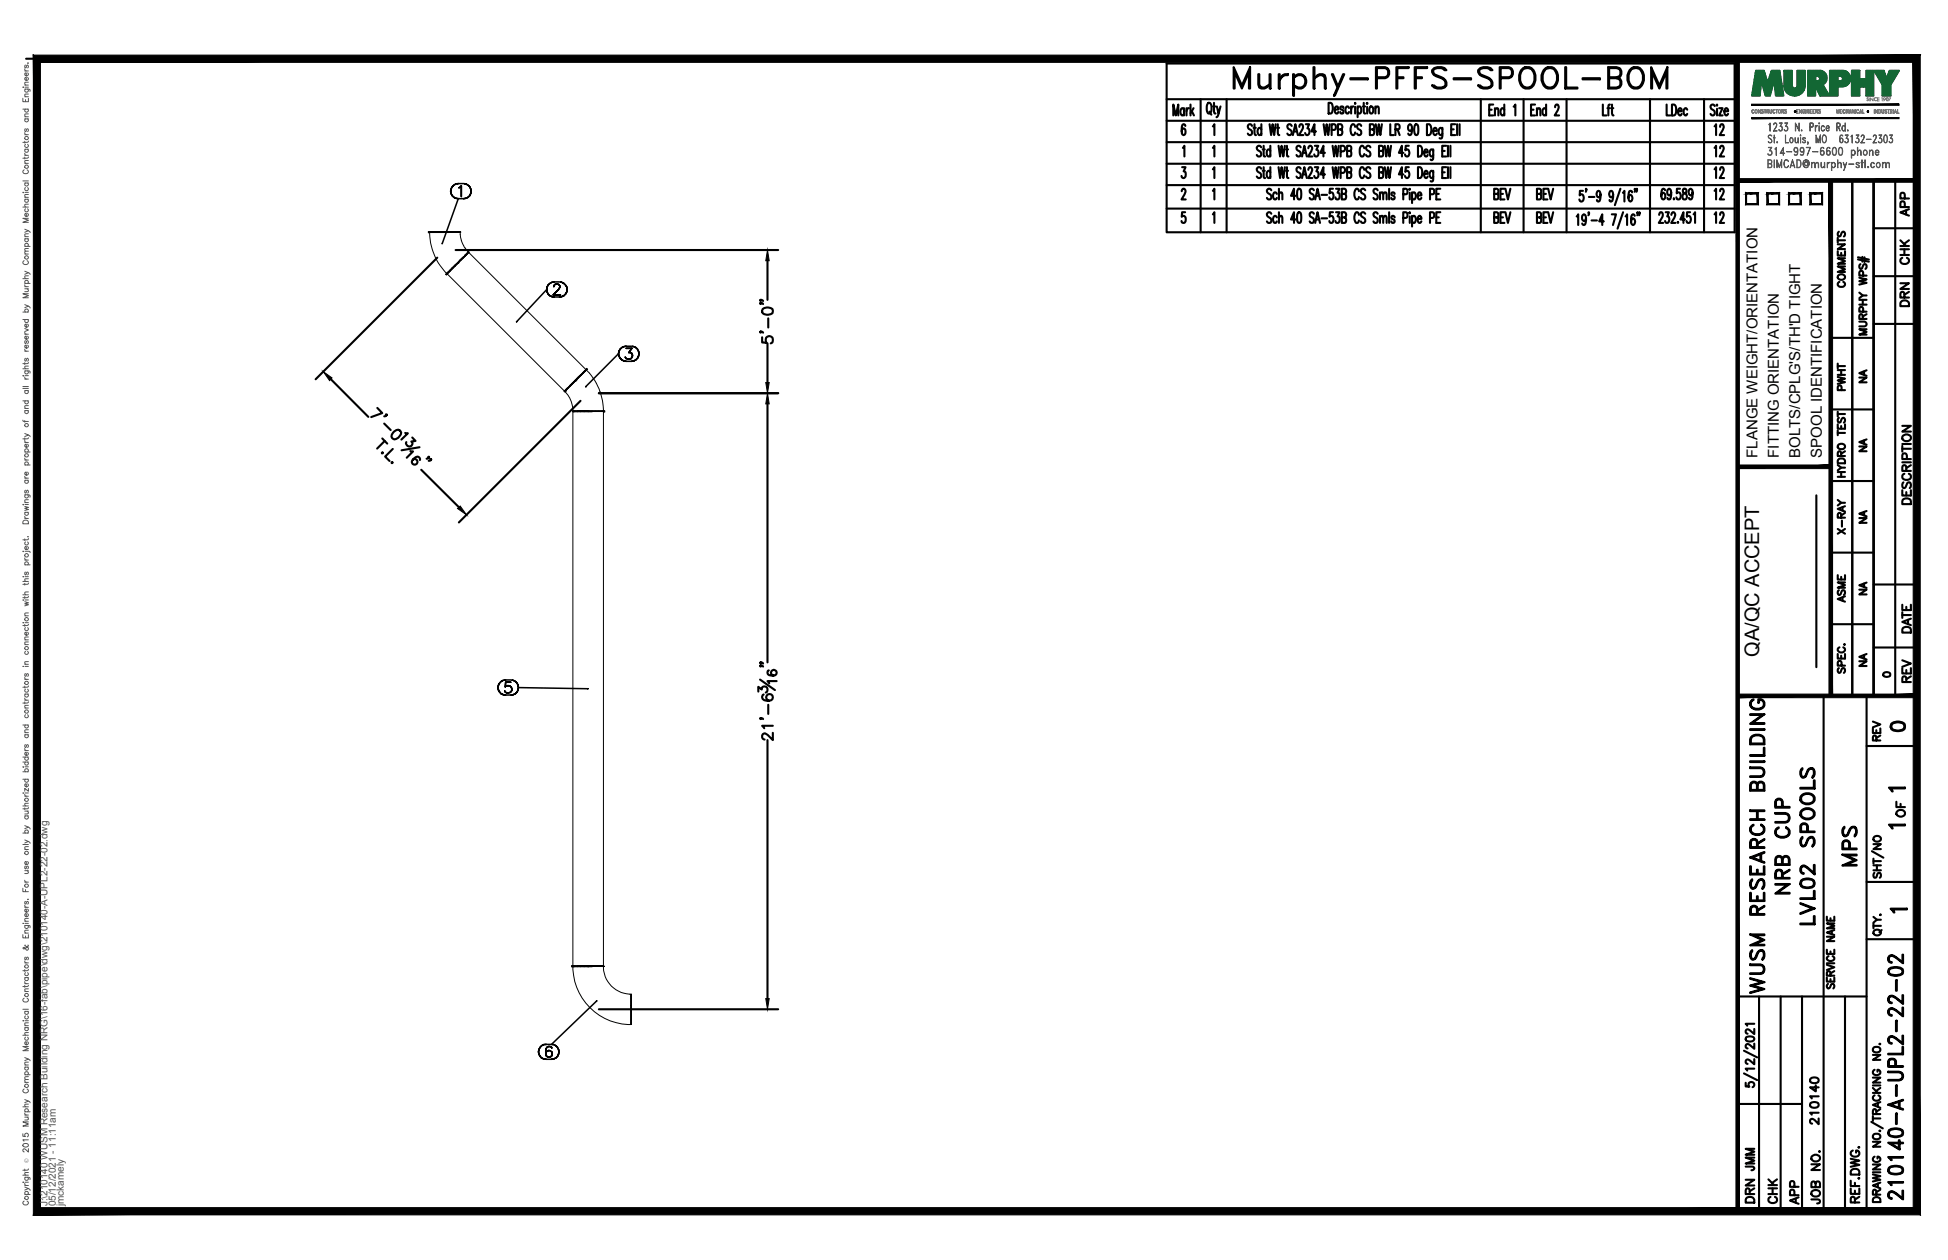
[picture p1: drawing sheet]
<svg xmlns="http://www.w3.org/2000/svg" width="432mm" height="279mm" viewBox="0 0 432 279" stroke-linecap="round" stroke-linejoin="round" font-family="sans-serif">
<defs><g id="words">
<text font-size="10.6" x="272.3" y="22.6">Murphy-PFFS-SPOOL-BOM</text>
<g font-size="6.6">
<text x="412.4" y="193.3" transform="rotate(-90 412.4 193.3)">MPS</text>
<text x="397.6" y="199.3" transform="rotate(-90 397.6 199.3)">NRB CUP</text>
<text x="403.2" y="206" transform="rotate(-90 403.2 206)">LVL02 SPOOLS</text>
<text x="391.9" y="221.5" transform="rotate(-90 391.9 221.5)">WUSM RESEARCH BUILDING</text>
<text x="422.6" y="267.1" transform="rotate(-90 422.6 267.1)">210140-A-UPL2-22-02</text>
</g>
<g font-size="5.3">
<text x="383.1" y="31" transform="rotate(-90 383.1 31)">12</text>
<text x="383.1" y="36" transform="rotate(-90 383.1 36)">12</text>
<text x="383.1" y="40.6" transform="rotate(-90 383.1 40.6)">12</text>
<text x="383.1" y="45.5" transform="rotate(-90 383.1 45.5)">12</text>
<text x="383.1" y="50.8" transform="rotate(-90 383.1 50.8)">12</text>
<text x="417.7" y="163.3">0</text>
<text x="389.8" y="260.7" transform="rotate(-90 389.8 260.7)">JMM</text>
<text x="389.8" y="267.8" transform="rotate(-90 389.8 267.8)">DRN</text>
<text x="399.7" y="268.1" transform="rotate(-90 399.7 268.1)">APP</text>
</g>
<g font-size="4.9">
<text x="424" y="49" transform="rotate(-90 424 49)">APP</text>
<text x="424" y="59.6" transform="rotate(-90 424 59.6)">CHK</text>
<text x="409.9" y="64.9" transform="rotate(-90 409.9 64.9)">COMMENTS</text>
<text x="424" y="69.1" transform="rotate(-90 424 69.1)">DRN</text>
<text x="409.9" y="87.8" transform="rotate(-90 409.9 87.8)">PWHT</text>
<text x="424.4" y="112.9" transform="rotate(-90 424.4 112.9)">DESCRIPTION</text>
<text x="409.9" y="119.6" transform="rotate(-90 409.9 119.6)">X-RAY</text>
<text x="409.9" y="134.8" transform="rotate(-90 409.9 134.8)">ASME</text>
<text x="424.4" y="141.5" transform="rotate(-90 424.4 141.5)">DATE</text>
<text x="424.4" y="152.4" transform="rotate(-90 424.4 152.4)">REV</text>
<text x="417.7" y="165.5" transform="rotate(-90 417.7 165.5)">REV</text>
<text x="423" y="182.4" transform="rotate(-90 423 182.4)">OF</text>
<text x="403.9" y="250.5" transform="rotate(-90 403.9 250.5)">210140</text>
<text x="394.8" y="268.1" transform="rotate(-90 394.8 268.1)">CHK</text>
<text x="404.3" y="268.1" transform="rotate(-90 404.3 268.1)">JOB NO.</text>
</g>
<g font-size="4.4">
<text x="414.5" y="86.1" transform="rotate(-90 414.5 86.1)">NA</text>
<text x="414.5" y="101.2" transform="rotate(-90 414.5 101.2)">NA</text>
<text x="414.5" y="117.1" transform="rotate(-90 414.5 117.1)">NA</text>
<text x="414.5" y="133" transform="rotate(-90 414.5 133)">NA</text>
<text x="389.9" y="145.7" transform="rotate(-90 389.9 145.7)">QA/QC ACCEPT</text>
<text x="414.5" y="148.9" transform="rotate(-90 414.5 148.9)">NA</text>
</g>
<text font-size="4" x="416.3" y="151.3">0</text>
<g font-size="3.5">
<text x="417.3" y="176.7">1</text>
<text x="417.3" y="184.9">1</text>
<text x="417.7" y="203.6">1</text>
</g>
<g font-size="3.3">
<text x="389.5" y="101.5" transform="rotate(-90 389.5 101.5)">FLANGE WEIGHT/ORIENTATION</text>
<text x="394.3" y="101.5" transform="rotate(-90 394.3 101.5)">FITTING ORIENTATION</text>
<text x="399.1" y="101.5" transform="rotate(-90 399.1 101.5)">BOLTS/CPLG'S/TH'D TIGHT</text>
<text x="403.8" y="101.5" transform="rotate(-90 403.8 101.5)">SPOOL IDENTIFICATION</text>
</g>
<g font-size="2.2" fill="#545454">
<text x="10.5" y="267.5" transform="rotate(-90 10.5 267.5)">J:\210140 WUSM Research Building NRG\16-fab\pipe\dwg\210140-A-UPL2-22-02.dwg</text>
<text x="12.4" y="267.5" transform="rotate(-90 12.4 267.5)">05/12/2021 - 11:11am</text>
<text x="14.1" y="267.4" transform="rotate(-90 14.1 267.4)">jmckamely</text>
</g>
<text font-size="1.3" fill="#545454" x="6.3" y="257.9" transform="rotate(-90 6.3 257.9)">Ó</text>
</g></defs>
<!-- layer: HP-MPS-PIPE -->
<g fill="none" stroke="#000" stroke-width=".22">
<path d="M99.8 60l.4-.5-.4 .5M100.2 59.5l.6-.6-.6 .6M100.8 58.9l.7-.6-.7 .6M101.5 58.3l.6-.7-.6 .7M101.5 58.3l2.4-2.3 26 26-4.7 4.7M101.5 58.3l-2.4 2.4 26 26M103.7 56l-1.6 1.6M103.8 55.9l-.1 .1 .1-.1a6.2 6.2 0 0 1-1.8-4.4h-6.8a13.2 13.2 0 0 0 3.8 9.1l.8-.6-.8 .6M125.2 86.7h.1M127 91.3v122.9h6.8v-122.9h-3.4M128.8 83.2l.5-.5-4.1 4.1a6 6 0 0 1 1.8 4.4h3.4M129.3 82.7l.6-.6a2.25 2.25 0 0 1 1.2 1.2 13.3 13.3 0 0 1 2.7 7.9h-.2h.2"/>
<path d="M131.3 91.2h-.9h.9M132.1 91.2h-.8h.8M132.7 91.2h-.6h.6M133.3 91.2h-.6h.6M133.6 91.2h-.3h.3M139.9 220.5v.1v-.1a6.1 6.1 0 0 1-6.1-6.2h-6.8a12.7 12.7 0 0 0 12.9 12.8v.1M139.9 227.1v-.3v.3M139.9 226.8v-.6v.6M139.9 223v3.2zM139.9 223v-.8v.8M139.9 222.2v-.8v.8M139.9 221.4v-.5v.5"/>
<path d="M139.9 220.9v-.3v.3M139.9 220.5v6.7z"/>
</g>
<g fill="none" stroke="#000" stroke-width=".34">
<path d="M95 51.4l.1 .1M95.1 51.5l-.1 .1M95.4 51.4l-.3 .1M96.2 51.4h.7l-1.7 .1h4.3M97.7 51.4h-.8h.9M97.7 51.4h.9h-.8M98.6 51.4h1.7zM99.9 42.4l.1 .5-.1-.5M100 41.9l-.1 .5 .1-.5M100 42.9l.2 .5-.2-.5M100.2 41.4l-.2 .5 .2-.5M100.2 43.4l.4 .4-.4-.4"/>
<path d="M100.3 51.4h1.6zM100.6 41l-.4 .4 .4-.4M100.6 43.8l.4 .2-.4-.2M101 40.8l-.4 .2 .4-.2M101 44l.6 .1-.6-.1M101.5 58.3l-2.3 2.3M101.5 58.3l-1.2 1.2M101.6 40.7l-.6 .1 .6-.1M101.6 40.7h1.2M101.7 41.6h.2h-.2M101.9 51.4l.1 .1M101.9 41.6l.4-.4-.4 .4"/>
<path d="M102 51.5h.1M102.1 57.7l1.1-1.1zM102.1 57.7l-.6 .6M102.3 41.2v2.4v-2.4M102.6 57.1l-3.6 3.6 .2-.1M102.8 44.1l.5-.1-.5 .1M102.8 44.1h-1.2l-3.6 9.9M103.1 56.6h.1M103.3 40.8l-.5-.1 .5 .1M103.3 44l.4-.2-.4 .2M103.7 41l-.4-.2 .4 .2M103.7 43.8l.4-.4-.4 .4"/>
<path d="M103.8 55.9h.1M103.9 56l-.7 .6 .6-.6M103.9 56l-.7 .6M103.9 56h.1M103.9 55.9l-.1 .1M104.1 41.4l-.4-.4 .4 .4M104.1 43.4l.2-.5-.2 .5M104.3 41.9l-.2-.5 .2 .5M104.3 42.9l.1-.5-.1 .5M104.4 42.4l-.1-.5 .1 .5M99 60.6l-.2 .2M99.1 60.7l-.1 .2"/>
<path d="M99.2 60.6l-.1 .1M99.4 60.4l-.2 .2M121.2 64.2l.1 .5-.1-.5M121.2 64.2l-6.7 7.1M121.3 63.7l-.1 .5 .1-.5M121.3 64.7l.2 .5-.2-.5M121.5 63.2l-.2 .5 .2-.5M121.5 65.2l.4 .4-.4-.4M121.9 62.9l-.4 .3 .4-.3M121.9 65.6l.4 .2-.4-.2M122.3 62.6l-.4 .3 .4-.3M122.3 65.8l.5 .1-.5-.1"/>
<path d="M122.6 65.4h1.6h-1.6M122.8 63.6v-.2v.2M122.8 63.4l.1-.2-.1 .2M122.8 62.5l-.5 .1 .5-.1M122.8 65.9h1.2M122.8 62.5h1.2M122.9 63.2l.1-.1-.1 .1M123 63.1l.2-.1-.2 .1M123.2 63h.4h-.4M123.6 63l.3 .1-.3-.1M123.8 64.2l-1.2 1.2 1.2-1.2M123.9 63.1l.1 .1-.1-.1"/>
<path d="M124 63.9l-.2 .3 .2-.3M124 63.2l.1 .2-.1-.2M124 65.9l.5-.1-.5 .1M124.1 63.7l-.1 .2 .1-.2M124.1 63.4v.3v-.3M124.5 62.6l-.5-.1 .5 .1M124.5 65.8l.5-.2-.5 .2M125 62.9l-.5-.3 .5 .3M125 65.6l.4-.4-.4 .4M125.4 63.2l-.4-.3 .4 .3M125.4 65.2l.2-.5-.2 .5M125.6 63.7l-.2-.5 .2 .5"/>
<path d="M125.6 64.7l.1-.5-.1 .5M125.7 64.2l-.1-.5 .1 .5M137.1 78.4l.1 .5-.1-.5M137.1 78.4l-7.2 7.3M137.2 77.9l-.1 .5 .1-.5M137.2 78.9l.2 .5-.2-.5M137.4 77.5l-.2 .4 .2-.4M137.4 79.4l.4 .4-.4-.4M137.8 77.1l-.4 .4 .4-.4M137.8 79.8l.5 .2-.5-.2M138.3 76.9l-.5 .2 .5-.2M138.6 79.2l.2 .3z"/>
<path d="M138.8 76.8l-.5 .1 .5-.1M138.8 77.2h1.3h-1.3M138.8 79.5l.7 .1zM138.8 76.8h1.2M139.4 78.2h.3h-.3M139.7 78.2l.2 .1-.2-.1M139.9 79.5l-.4 .1 .4-.1M139.9 78.3l.2 .1-.2-.1M140.1 77.2l-.7 1 .7-1M140.1 79.3l-.2 .2 .2-.2M140.1 78.4l.1 .3-.1-.3M140.2 78.7l-.1 .6z"/>
<path d="M140.5 76.9l-.5-.1 .5 .1M141 77.1l-.5-.2 .5 .2M141 79.8l.3-.4-.3 .4M141.3 77.5l-.3-.4 .3 .4M141.3 79.4l.2-.5-.2 .5M141.5 77.9l-.2-.4 .2 .4M141.5 78.9l.1-.5-.1 .5M141.6 78.4l-.1-.5 .1 .5M125.8 86l-.6 .7zM126.4 85.5l.5-.5-1.1 1M127 91.2h1.7h-.7M127.1 91.2l-.1 .1h4.3"/>
<path d="M127.5 84.4l-.6 .6 .6-.6M128.1 83.7l-.6 .7 .6-.7M128.7 83.2l-.6 .5 .6-.5M129.2 82.7l-.5 .5M129.5 91.2h-.8h.8M129.5 91.2h.9h-.9M129.6 82.3l-.4 .4 .4-.4M129.9 85.8h.1M129.9 81.9l-.3 .4 .3-.3M129.9 81.9v.1M129.9 81.9h.1M129.9 82h.1"/>
<path d="M130 82l-4.9 4.7M130 81.7l-.1 .3M130.2 81.9l-.3 .1M130.4 91.2h3.4l.2 .1M134 91.1l-.2 .1M138.3 80l.5 .1-.5-.1M138.8 80.1h1.2M140 80.1l.5-.1-.5 .1M140.5 80l.5-.2-.5 .2M110.4 152.5l.1 .5-.1-.5M110.5 152l-.1 .5 .1-.5M110.5 153l.2 .4-.2-.4"/>
<path d="M110.7 151.5l-.2 .5 .2-.5M110.7 153.4l.4 .4-.4-.4M111.1 151.1l-.4 .4 .4-.4M111.1 153.8l.4 .2-.4-.2M111.5 150.9l-.4 .2 .4-.2M111.5 154l.6 .1-.6-.1M112 153.4l-.1-.2 .1 .2M112 152.3l.1-.1-.1 .1M112.1 150.8l-.6 .1 .6-.1M112.1 151.3l-.1 1 .1-1M112.1 153.5l-.1-.1 .1 .1M112.1 152.2l.3-.2-.3 .2"/>
<path d="M112.1 154.1h1.2M112.1 150.8h1.2M112.4 153.7l-.3-.2 .3 .2M112.4 152h.4h-.4M112.8 153.7h-.4h.4M112.8 152l.3 .2-.3-.2M113.1 153.5l-.3 .2 .3-.2M113.1 152.2l.3 .2-.3-.2M113.2 151.3h-1.1h1.1M113.3 154.1l.5-.1-.5 .1M113.4 153.3l-.3 .2 .3-.2M113.4 152.4v.4v-.4"/>
<path d="M113.4 152.8v.5zM113.8 150.9l-.5-.1 .5 .1M113.8 154l.4-.2-.4 .2M114.2 151.1l-.4-.2 .4 .2M114.2 153.8l.4-.4-.4 .4M114.6 151.5l-.4-.4 .4 .4M114.6 153.4l.2-.4-.2 .4M114.8 152l-.2-.5 .2 .5M114.8 153l.1-.5-.1 .5M114.9 152.5l-.1-.5 .1 .5 15.4 .2M126.7 214.2h2h-.7M127 214.3l-.3 .1"/>
<path d="M127.1 214.2l-.1 .1h4.3M129.5 214.2h-.8h.8M130.4 214.2h-.9h.9M130.4 214.3h.1M130.4 214.2h1.7zM133.8 214.2h-1.7l1.7 .1M119.4 233.2l.1 .6-.1-.6M119.5 232.7l-.1 .5 .1-.5M119.5 233.8l.2 .4-.2-.4M119.7 232.3l-.2 .4 .2-.4M119.7 234.2l.3 .4-.3-.4M120 231.9l-.3 .4 .3-.4"/>
<path d="M120 234.6l.5 .2-.5-.2M120.5 231.6l-.5 .3 .5-.3M120.5 234.8l.6 .1-.6-.1M121 233.1v.5v-.5M121.1 231.6h-.6h.6M121.1 232.5l-.1 .6 .1-.6M121.1 233.3v.8zM121.1 234.1l.2 .2-.2-.2M121.1 234.9h1.1M121.3 232.1l-.2 .4 .2-.4M121.3 233.1l-.2 .2 .2-.2M121.3 234.3l.4 .1-.4-.1"/>
<path d="M121.7 232.1h-.4h.4M121.7 232.9l-.4 .2 .4-.2M121.7 234.4h.1M121.7 232.9h.1M121.7 234.4l.4-.1-.4 .1M121.9 232.1h-.2h.2M122.1 233.1l-.4-.2 .4 .2M122.1 234.3l.2-.2-.2 .2M122.2 232.1h-.3h.3M122.2 234.9l.6-.1-.6 .1M122.3 233.3l-.2-.2 .2 .2M122.3 232.4l-.1-.3 .1 .3"/>
<path d="M122.3 234.1l.1-.3-.1 .3M122.3 233.3l.1 .5zM122.8 231.6h-.6h.6M122.8 234.8l.4-.2-.4 .2M123.2 231.9l-.4-.3 .4 .3M123.2 234.6l.4-.4-.4 .4M123.6 232.3l-.4-.4 .4 .4M123.6 234.2l.2-.4-.2 .4M123.8 232.7l-.2-.4 .2 .4M123.8 233.8l.1-.6-.1 .6M123.9 233.2l-.1-.5 .1 .5M132.2 222l-10 9.6h-1.1"/>
</g>
<g fill="#000">
<circle cx="95.2" cy="51.5" r=".17"/>
<circle cx="98.6" cy="51.4" r=".17"/>
<circle cx="101.5" cy="58.3" r=".17"/>
<circle cx="125.2" cy="86.8" r=".17"/>
<circle cx="127" cy="91.3" r=".17"/>
<circle cx="127.6" cy="84.4" r=".17"/>
<circle cx="130.4" cy="91.2" r=".17"/>
<circle cx="127" cy="214.3" r=".17"/>
</g>
<!-- layer: PS-BDR -->
<g fill="#000" stroke="#000" stroke-width=".22">
<path d="M388.3 26.1v.2l32.6-.2zM388.3 26.3l32.6-.2v.2z"/>
<path d="M388.3 23.1v.3l32.6-.3zM388.3 23.4l32.6-.3v.3z"/>
<path d="M7.4 12.2v257.2l1.6-1.6zM7.4 12.2l1.6 1.6v254zM7.4 12.2l1.6 1.6 416.6-1.6zM9 13.8l416.6-1.6-1.5 1.6zM425.6 12.2l-1.5 1.6 1.5 255.6zM424.1 13.8l1.5 255.6-1.5-1.6zM7.4 269.4h418.2l-1.5-1.6zM9 267.8h415.1l-416.7 1.6z"/>
</g>
<!-- layer: PS-BDR-T -->
<g fill="none" stroke="#000" stroke-width=".47">
<path d="M415.3 40v114.3h-4.7v-114.2v114.2h-4.8v-114.2M387 42.9h2.6v2.4h-2.6zM391.8 42.9h2.6v2.4h-2.6zM396.6 42.9h2.5v2.4h-2.5zM401.3 42.9h2.6v2.4h-2.6zM411.8 57.5l2.5 .5M411.8 57.1l2.5 .5M412.4 58.6a.59 .59 0 0 0-.3 .5 .59 .59 0 0 0 .4 .5l.3-.1 .3-.8 .4-.1a.64 .64 0 0 1 0 1M412.8 57v1M413.3 57.1v1M405.8 74.9h9.5M412.1 71.3l1.4 .1a.52 .52 0 0 1 .2 .6 .52 .52 0 0 1-.4 .4h-1.2"/>
<path d="M412.1 61.6l1.7 .4-1.7 .3 1.7 .4-1.7 .4M412.1 67.5h1.7M412.1 66.5h1.7M412.1 64.9l.8 .6M412.9 70.7l-.1-.9-.4-.1-.3 .3v.7h1.7M412.9 66.5v1M413 69.1l-.1-.9-.5-.1-.3 .3v.7h1.7M413 61.1l-.1-.9-.5-.1-.3 .3v.7h1.7M413.8 73h-1.7l1.7 .6-1.7 .6h1.7M413.8 65.5h-.9l-.8 .6M413.8 69.7l-.9 .5M405.8 90.8h9.5"/>
<path d="M407.4 94.1v1h1.6v-1M407.4 96h1.6M407.4 91.3v1.1M407.4 95.4v1.1M407.4 91.8h1.6M407.4 98.7a.79 .79 0 0 1 1-.3 .79 .79 0 0 1 .5 .9 .78 .78 0 0 1-1 .3 .78 .78 0 0 1-.5-.9zM407.6 92.7a.59 .59 0 0 0-.3 .5 .59 .59 0 0 0 .4 .5l.3-.1 .3-.8 .4-.1a.65 .65 0 0 1 0 1M408.1 94.5v.6M402.6 109.8v38.1M405.8 106.7h9.5M407.4 105.7h1.6M407.4 104.7h1.6"/>
<path d="M407.4 103.1l.7 .6M407.4 102a.9 .9 0 0 1 1.6 .2v.5h-1.6zM408.1 101.1l-.1-.9-.3-.1-.3 .3v.7h1.6M408.1 104.7v1M409 103.7h-.9l-.7 .6M409 100.1l-.9 .5M405.8 122.5h9.5M405.8 138.4h9.5M407.4 145v1h1.6v-1M407.6 148.2a.59 .59 0 0 0-.3 .5 .59 .59 0 0 0 .4 .5l.3-.2 .3-.7 .4-.1a.65 .65 0 0 1 0 1M407.7 143.5a.59 .59 0 0 0-.3 .7 .59 .59 0 0 0 .6 .5h.4a.59 .59 0 0 0 .6-.5 .59 .59 0 0 0-.4-.7M408.1 145.4v.6"/>
<path d="M408.2 147.6l-.1-.9-.4-.2-.3 .4v.7h1.6M408.8 142.9h.2z"/>
</g>
<!-- layer: PS-DIM -->
<path d="M5.8 13h419" fill="none" stroke="#000" stroke-width=".47"/>
<!-- layer: 0 -->
<g fill="none" stroke="#000" stroke-width=".47">
<path d="M415.3 40v114.3M420.1 40v114.3M415.3 50.6h9.5M415.3 61.2h9.5M415.3 71.8h9.5M415.3 129.6h9.5M415.3 143.6h9.5M386.6 238l2.9 1.5M386.6 233l2.9 1.5M387 230l.8-.2a.85 .85 0 0 1 1.1 .6 1.14 1.14 0 0 1-1.9 0zM388.9 237h-1.9l.3 .4M388.9 234.9v1.1l-1-.8-.6-.3-.3 .2v.5l.4 .3"/>
<path d="M388.9 231.4v1.2l-1-.8-.6-.3-.3 .2v.5l.4 .3M388.9 228.2v1.1l-1-.8-.6-.3-.3 .2v.5l.4 .3M388.9 227h-1.9l.3 .4M387 240.1v.8l.8 .1a.62 .62 0 0 1 0-.9 .62 .62 0 0 1 .9 .1 .62 .62 0 0 1-.2 .9"/>
</g>
<g fill="#000" stroke="#000" stroke-width=".22">
<path d="M384.8 13l.8 255.6v-255.6zM384.8 13l.8 255.6h-.8z"/>
<path d="M385.2 39.6v.8l39.6-.8zM385.2 40.4l39.6-.8v.8z"/>
<path d="M424.5 40l.8 114.3v-114.3zM424.5 40l.8 114.3h-.8z"/>
<path d="M385.2 153.9v.8l39.6-.8zM385.2 154.7l39.6-.8v.8z"/>
</g>
<!-- layer: PS-LOGO -->
<g fill="none" stroke="#545454" stroke-width=".22">
<path d="M5.1 19.3h.1zM5.5 19.8h.9l.2 .1v.4M5.5 15.3v.3l.3 .1M5.5 18.9h.8M5.5 15.7h.8M5.5 19.3h.8M5.7 19.8a.38 .38 0 0 0-.1 .5 .38 .38 0 0 0 .6 0 .38 .38 0 0 0-.1-.5M5.7 14.4l-.2 .3v.3h.3l.1-.4 .2-.2 .2 .3-.2 .4M6.1 17.2a.38 .38 0 0 1 .1 .5 .38 .38 0 0 1-.6 0 .38 .38 0 0 1 .1-.5h.1v.7M6.1 16.2a.38 .38 0 0 1 .1 .5 .38 .38 0 0 1-.6 0 .38 .38 0 0 1 .1-.5h.1v.6M6.2 13.9v.1zM6.3 18.2l-.8 .1v.3l.2 .3"/>
<path d="M5.1 21.8v.7h1.2v-.7M5.1 24.2h1.2M5.4 37.7a.43 .43 0 0 0-.3 .5 .43 .43 0 0 0 .4 .3h.3a.43 .43 0 0 0 .5-.3 .43 .43 0 0 0-.3-.5M5.5 34v.3l.3 .1M5.5 29.4v.3l.3 .2M5.5 31.3v.4M5.5 34.8v.4M5.5 36.2h.8M5.5 34.4h.8M5.5 33.1h.8M5.5 29.9h.8M5.5 26.4h.8"/>
<path d="M5.5 25.9h.8M5.5 21.4h.8M5.7 33.1a.38 .38 0 0 0-.1 .5 .38 .38 0 0 0 .6 0 .38 .38 0 0 0-.1-.5M5.7 32a.4 .4 0 0 0-.1 .6 .4 .4 0 0 0 .6 0 .4 .4 0 0 0-.1-.6M5.7 28.6l-.2 .2v.3h.3l.1-.4 .2-.1 .2 .2-.2 .4M5.7 26.4a.38 .38 0 0 0-.1 .5 .38 .38 0 0 0 .6 0 .38 .38 0 0 0-.1-.5M5.7 24.2a.38 .38 0 0 0-.1 .6 .38 .38 0 0 0 .6 0 .38 .38 0 0 0-.1-.6M5.7 22.1v.4M6.3 35.6h-.8v.3l.2 .3M6.3 34.8l-.3 .3h-.9M6.3 31.3l-.3 .3h-.9M6.3 25.3h-.8v.3l.2 .3"/>
<path d="M6.3 20.9h-.8v.3l.2 .2M391.9 34.2l.2 .2M392 36.3l.6-.1v-.6l-.6-.1v1.6l.6-.1v-.6h-.6M392.1 30a.44 .44 0 0 1 .7 .2 .38 .38 0 0 0-.6-.2 .38 .38 0 0 0-.1 .5l.4 .3a.46 .46 0 0 1 .2 .7 .46 .46 0 0 1-.7-.1 .41 .41 0 0 0 .6 .1 .41 .41 0 0 0 0-.6l-.6-.4zM392.3 33.3a.53 .53 0 0 1 .5 .8 .53 .53 0 0 1-.9 0 .47 .47 0 0 0 .7 .2l.2-.3M392.4 27.2l-.1 1.9v-1.7l-.2 .2zM392.4 36.3l.3 .1v.6l-.8 .2v-1.8l.8 .2v.6l-.3 .2M392.5 33.4a.51 .51 0 0 1 .3 .5 .51 .51 0 0 1-.3 .5M392.7 32.8l-.7-.1h.8l-.5 .7M392.7 32.7l-.5 .7 .4 .1 .2 .3M393.1 30.5l.4 .1zM393.1 29l.8 .1h-.8l.7-1.3-.2-.5h-.2l-.3 .4 .1-.3a.39 .39 0 0 1 .6 0 .39 .39 0 0 1 0 .5l-.7 1.2"/>
<path d="M393.3 35.4v1.8zM393.3 29.9v1.8zM393.4 33l.4-.3v1.7l-.1-1.6zM393.9 35.4l.5 1.5 .6-1.5v1.8l-.1-1.4-.5 1.4-.5-1.4v1.4zM393.9 31.4l.1 .3zM393.9 31.5l.1 .1zM394.4 28.8l.1 .2M394.7 27.9a.55 .55 0 0 1 .4 .7 .55 .55 0 0 1-.7 .4l-.1-.3 .4 .3 .3-.4M394.7 33.9l.9 .1h-1l.7-1.3v1.7v-1.5l-.6 1.1M394.8 28l.2 .5-.2 .5M395 27.3l-.6-.1h.6l-.3 .8M395 27.2l-.4 .8 .4 .1v.3"/>
<path d="M395.5 28.8l.2 .2M395.7 35.5a.47 .47 0 0 1 .7 .3l-.3-.3h-.3a1.08 1.08 0 0 0 0 1.6h.3l.3-.3a.44 .44 0 0 1-.4 .4 .44 .44 0 0 1-.5-.4l-.1-.7zM395.8 29.9v1.7l.7 .1h-.7zM395.8 27.9a.55 .55 0 0 1 .5 .7 .55 .55 0 0 1-.7 .4l-.1-.3 .4 .3 .4-.4M396 28l.3 .5-.3 .5M396 33.6l1.2 .1zM396.2 27.3l-.6-.1h.7l-.5 .8M396.2 27.2l-.4 .8 .3 .1 .2 .3M396.9 30.6a.57 .57 0 0 1 .7 .4 .57 .57 0 0 1-.4 .7l-.3-.1-.2-.4zM396.9 36.8h.8M397 30.6a.52 .52 0 0 1 .4 .5 .52 .52 0 0 1-.4 .5l-.2-.4zM397 36.7h.7"/>
<path d="M397.3 35.4l.6 1.8-.6-1.5-.5 1.5zM397.7 33.3l.3 .4 .3-.1 .2-.3M397.7 33.1l.3-.3h.3l.2 .3M397.8 34.3h.5M397.9 30.5l.1 1 .3 .1 .3-.2-.3 .3-.3-.1-.1-.2zM398 27.2l.8 1.6v-1.6v1.9l-.8-1.6v1.6zM398 32.8l-.3 .4 .3 .5M398.2 32.8a1.22 1.22 0 0 1 .1 1.6M398.3 35.4h.5a1.05 1.05 0 0 1 0 1.8h-.5zM398.3 35.5a.84 .84 0 0 1 .9 .5 .84 .84 0 0 1-.2 .9l-.7 .2zM398.5 33.5l-.2 .2a.49 .49 0 0 1-.6-.2 .49 .49 0 0 1 .1-.6 .49 .49 0 0 1 .7 0v.4a.81 .81 0 0 1-.5 1.1l-.3-.2 .1 .2M398.5 33.3l-.3 .4"/>
<path d="M398.6 30.5v1.2zM399 30l.1-.1v.3zM399.1 33.3l.3 .4 .3-.1 .1-.3M399.1 33.1l.3-.3h.3l.1 .3M399.1 30h.1M399.1 30.5v1.2zM399.1 34.3h.6M399.4 28.8v.3l-.1-.1zM399.4 28.9h.1M399.4 32.8a.51 .51 0 0 0-.3 .4 .51 .51 0 0 0 .3 .5M399.5 32.8a1.22 1.22 0 0 1 .1 1.6M399.6 31.5h.6"/>
<path d="M399.6 30.8l.6 .6-.2 .3-.4-.1v-.2l.1 .2M399.6 30.7h.6M399.7 30.6v.3M399.8 33.5l-.1 .2a.5 .5 0 0 1-.7-.5 .5 .5 0 0 1 .7-.4l.2 .5a.83 .83 0 0 1-.5 1.1l-.3-.2 .1 .2M399.8 33.3l-.3 .4M399.9 35.6a.74 .74 0 0 1 1 .2 .74 .74 0 0 1-.1 1l-.1-1 .1 .9a.68 .68 0 0 0-.3-1.2 .68 .68 0 0 0-.8 .9 .66 .66 0 0 0 .4 .7 .66 .66 0 0 0 .7-.2 .7 .7 0 0 1-.9 .1 .7 .7 0 0 1-.2-.8zM400 36l.2-.2 .4 .1 .1 .2-.5-.2-.2 .3 .1 .4 .4 .1 .2-.2-.1 .2-.4 .1-.2-.2zM400.1 30.6l.1 .2-.2-.3-.4 .1v.2l.6 .5M400.1 31.2v.4M400.7 31.5h.1M400.8 31.9l-.1-.5 .1 .4-.2 .2M400.8 31.7v.1"/>
<path d="M401.3 28.1l.6-.1v-.6l-.6-.1-.1 1.8v-1.9h.5l.2 .4v.4l-.2 .2h-.4M401.3 32.7l-.7 1.7 .7-1.7h-.9l.9 .1M401.6 36v1.2zM401.8 33.6l1.2 .1zM401.8 36.1h.5l.1 1.1-.2-1-.3-.1-.3 .3zM402.4 27.8v1.3zM402.5 29.9l.5 1.5 .5-1.5v1.8l-.1-1.4-.4 1.4-.4-1.4-.1 1.4zM402.6 36.1h.4l.1 1.1-.1-1-.3-.1-.3 .3zM402.6 27.9l.3-.1-.3 .2-.2 .4zM403.2 27.2l.1 .1v.2zM403.2 27.3h.1M403.2 27.8l.1 1.3z"/>
<path d="M403.5 34l.4 .4 .3-.1 .1-.3M403.5 33.8l.4-.4 .3 .1 .1 .3M403.6 36l.2 1 .3 .1 .3-.2-.3 .3-.4-.1zM403.7 32.8h.5M403.8 32.8l-.2 .2a1.17 1.17 0 0 0 .2 1.4M403.8 27.9l.4-.1 .2 .4-.2-.3a.54 .54 0 0 0-.4 .6 .54 .54 0 0 0 .4 .5l.2-.3-.2 .4h-.2l-.3-.5zM403.8 33.4l-.3 .5M404.1 33.4l.2 .5-.2 .5M404.1 30l.2-.1a.95 .95 0 0 1 .6 .9 .95 .95 0 0 1-.6 .9 1.24 1.24 0 0 1-.2-1.7zM404.1 30.1l.2-.1a.87 .87 0 0 1 .5 .8 .87 .87 0 0 1-.5 .8 1.19 1.19 0 0 1-.2-1.5zM404.2 32.8l.1 .1-.4-.2a1.42 1.42 0 0 0-.2 1.7 .49 .49 0 0 0 .6-.2 .49 .49 0 0 0-.1-.7 .49 .49 0 0 0-.7 .1M404.4 36l.1 1.2z"/>
<path d="M404.8 28.4h.6l-.2-.5a.54 .54 0 0 0-.4 .6 .54 .54 0 0 0 .4 .5l.2-.3-.2 .4a.63 .63 0 0 1-.4-.6 .63 .63 0 0 1 .4-.7l.3 .7h-.7M404.9 34l.3 .4 .3-.1 .2-.3M404.9 33.8l.3-.4 .3 .1 .2 .3M405 36l.1 1.2zM405.1 32.8h.5M405.1 32.8l-.1 .2a1.17 1.17 0 0 0 .2 1.4M405.2 33.4l-.3 .5M405.3 36.1l.3-.1-.5 .5zM405.4 33.4l.3 .5-.3 .5M405.5 32.8l.2 .1a.36 .36 0 0 0-.6-.1l-.2 .6v.8l.2 .2a.49 .49 0 0 0 .6-.2 .49 .49 0 0 0-.1-.7 .49 .49 0 0 0-.7 .1M406 36v1.8zM406.2 36.1a.53 .53 0 0 1 .7 .5 .53 .53 0 0 1-.7 .5l-.2-.2 .3 .2a.51 .51 0 0 0 .5-.5 .51 .51 0 0 0-.5-.5l-.3 .2z"/>
<path d="M406.3 32.8l.4-.1a1.13 1.13 0 0 1 0 1.7h-.1a1.28 1.28 0 0 1-.3-1.6zM406.3 34.3h.6M406.3 32.8h.6M406.4 32.8l-.2 .6 .2 1M406.8 32.8l.2 .6-.2 1M407.2 28.1l.6-.1v-.6l-.6-.1-.1 1.8v-1.9l.7 .1 .1 .7-.3 .2h-.4M407.3 35.4l.1 1.8zM407.5 28.2l.4 .9-.3-.9M407.6 36.1h.5l.1 1.1-.2-1-.3-.1-.3 .3zM407.7 32.8l.3-.1a1.13 1.13 0 0 1 0 1.7h-.1a1.28 1.28 0 0 1-.2-1.6zM407.7 34.3h.5M407.7 32.8h.5"/>
<path d="M407.8 32.8l-.2 .6 .2 1M407.8 31.3l.3 .3 .4-.3M407.8 31l.3-.3 .4 .3M408 30.1h.4M408 30l-.1 .3a1.28 1.28 0 0 0 .2 1.3M408.1 30.7l-.3 .4M408.2 32.8l.2 .6-.2 1M408.2 30.7l.3 .4-.3 .5M408.4 30l.1 .2a.33 .33 0 0 0-.5-.2l-.2 .7 .2 .9a.48 .48 0 0 0 .5-.5 .48 .48 0 0 0-.5-.4l-.2 .1M408.5 27.9l.3-.1 .2 .3-.2-.2a.54 .54 0 0 0-.5 .6 .54 .54 0 0 0 .5 .5l.2-.2-.2 .3-.5-.3zM409 27.2l.1 1.9zM409 37l-.5-1 .5 1.2"/>
<path d="M409 31.4l.1 .2M409.2 30.7l.4 .1 .1 .2M409.3 30.6a.53 .53 0 0 1 .4 .6 .53 .53 0 0 1-.7 .4v-.2a.36 .36 0 0 0 .6 .1l.1-.2M409.3 36l-.6 1.8zM409.4 30.7l.3 .4-.3 .5M409.6 28.8v.3zM409.6 28.9v.1zM409.6 30l-.6-.1h.7l-.4 .8M409.6 29.9l-.4 .8M409.8 36.4h1.1zM410.4 33.3v1.7zM410.6 33.3a.53 .53 0 0 1 .7 .6 .53 .53 0 0 1-.7 .5l-.2-.2 .3 .2a.51 .51 0 0 0 .5-.5 .51 .51 0 0 0-.5-.6l-.3 .2z"/>
<path d="M410.6 29.9l-.1 1.8v-1.6l-.2 .2zM411.3 31.4l.2 .2M411.5 37h.6M411.5 36.4l.6 .3v.2a.38 .38 0 0 1-.3 .3 .38 .38 0 0 1-.4-.3l.2 .2M411.5 36.2h.6M411.6 36.1v.3M411.6 30.6a.52 .52 0 0 1 .5 .6 .52 .52 0 0 1-.7 .4l-.1-.2a.36 .36 0 0 0 .6 .1l.2-.2M411.7 32.7l.1 1.7zM411.8 30.7l.3 .4-.1 .3-.2 .2M412 36.1l.1 .2a.38 .38 0 0 0-.3-.3 .38 .38 0 0 0-.4 .3l.7 .5M412 36.7v.4M412 33.3h.5v1.1v-.8l-.2-.3-.5 .3z"/>
<path d="M412 30l-.6-.1h.7l-.5 .8M412 29.9l-.4 .8 .3 .1 .2 .2M412.5 36l.5 .1zM412.5 31.6l.8 .1h-.8l.7-1.3-.2-.4h-.2l-.3 .3 .1-.2a.39 .39 0 0 1 .6-.1 .39 .39 0 0 1 0 .6l-.7 1.1M412.7 35.4l.1 1.8zM413.2 33.3a.54 .54 0 0 1 .7 .6 .54 .54 0 0 1-.7 .5l-.2-.5zM413.4 35.4l.1 1.8zM413.7 30.8l1 .1zM414 36.9l.2 .1-.1 .2zM414 37l.1 .1zM414.4 33.3v1.1zM414.6 33.3h.5l.1 1.1-.1-1-.3-.1-.4 .3z"/>
<path d="M414.7 36.3l.3-.3 .4 .1v.3v-.2a.46 .46 0 0 0-.7 .4 .46 .46 0 0 0 .7 .4v-.1l-.2 .3a.59 .59 0 0 1-.5-.3 .59 .59 0 0 1 0-.6zM415.2 31.6l.8 .1h-.9a1.94 1.94 0 0 0 .8-1.4l-.2-.3h-.3l-.2 .3 .1-.2 .4-.2 .2 .5-.7 1.3M415.7 33.8h.7l-.2-.5a.48 .48 0 0 0-.5 .6 .48 .48 0 0 0 .6 .4l.1-.2-.1 .3a.53 .53 0 0 1-.6-.5 .53 .53 0 0 1 .6-.6l.2 .6h-.8M416 36.3l.1-.2a.53 .53 0 0 1 .7 .5 .53 .53 0 0 1-.7 .5l-.1-.2zM416.4 31.4l.2 .2M416.7 30.6a.53 .53 0 0 1 .5 .6 .53 .53 0 0 1-.7 .4l-.2-.2 .5 .2 .3-.3M416.9 30.7l.2 .4-.2 .5M417.1 30l-.6-.1h.6l-.4 .8M417.1 29.9l-.5 .8 .4 .1 .1 .2M417.3 36l.1 1.2zM417.5 36.1h.5l.1 1.1-.1-.8-.2-.3-.4 .3zM417.7 30l.3-.1a1.32 1.32 0 0 1 0 1.8l-.3-.1-.2-.7z"/>
<path d="M417.7 31.5h.5M417.7 30.1h.5M417.8 30l-.2 .7 .2 .9M418.2 30l.1 .7-.1 .9M418.3 36.1h.4l.1 1.1-.1-1-.3-.1-.3 .3zM418.8 31.4l.2 .2M419.1 30.6a.53 .53 0 0 1 .4 .6 .53 .53 0 0 1-.7 .4v-.2a.36 .36 0 0 0 .6 .1l.1-.2M419.3 30.7l.2 .4-.2 .5M419.4 30l-.6-.1h.7l-.4 .8M419.4 29.9l-.4 .8 .4 .1 .1 .2M5.1 42.7h.1zM5.1 45.9h1.2"/>
<path d="M5.1 40.1h1.2M5.4 57.8a.43 .43 0 0 0-.3 .5 .43 .43 0 0 0 .4 .4h.3a.43 .43 0 0 0 .5-.4 .43 .43 0 0 0-.3-.5M5.5 50.8l.8 .4-.8 .3M5.5 56.3h.8M5.5 54.6h1.2M5.5 52.9h.8M5.5 52.5h.8M5.5 44.2h.8M5.5 43.8h.8M5.5 40.6h.8M5.5 42.7h.8M5.7 54.6a.38 .38 0 0 1-.1-.5 .38 .38 0 0 1 .6 0 .38 .38 0 0 1-.1 .5"/>
<path d="M5.7 52.9a.38 .38 0 0 0-.1 .6 .38 .38 0 0 0 .6 0 .38 .38 0 0 0-.1-.6M5.7 46.3a.38 .38 0 0 0-.1 .6 .38 .38 0 0 0 .6 0 .38 .38 0 0 0-.1-.6M5.7 44.2a.38 .38 0 0 0-.1 .5 .38 .38 0 0 0 .6 0 .38 .38 0 0 0-.1-.5M5.7 41.6a.38 .38 0 0 0-.1 .6 .38 .38 0 0 0 .6 0 .38 .38 0 0 0-.1-.6M5.7 40.6a.38 .38 0 0 0-.1 .5 .38 .38 0 0 0 .6 0 .38 .38 0 0 0-.1-.5M6.1 47.3a.38 .38 0 0 1 .1 .6 .38 .38 0 0 1-.6 0 .38 .38 0 0 1 .1-.6h.1v.7M6.3 55.7l-.8 .1v.2l.2 .3M6.3 55.1h-.8v.3l.2 .3M6.3 51.8l-.8 .1v.3l.2 .3M6.3 51.2l.4 .4M6.3 48.4h-1.2l1.2 .4-1.2 .5h1.2M6.3 45.3h-.8v.3l.2 .3"/>
<path d="M6.3 43.1l-.8 .1v.3l.2 .3M5.1 70.9h1.2M5.1 69.2h1.2M5.1 61.8h1.2M5.5 77.4v.3l.3 .2M5.5 73.7v.2l.3 .2M5.5 72.8l.8 .4-.8 .3M5.5 67.5l.8 .4-.8 .3M5.5 63.1v.3l.3 .2M5.5 60.1l.8 .4-.8 .3M5.5 77.9h.8M5.5 74.1h.8"/>
<path d="M5.5 64h.8M5.5 63.6h.8M5.5 62.9h1.2M5.7 79.4l-.2 .3v.3h.3l.1-.4 .2-.2 .2 .3-.2 .4M5.7 75.6l-.2 .2v.3h.3l.1-.4 .2-.1 .2 .2-.2 .4M5.7 70.9a.38 .38 0 0 0-.1 .5 .38 .38 0 0 0 .6 0 .38 .38 0 0 0-.1-.5M5.7 69.2a.38 .38 0 0 1-.1-.6 .38 .38 0 0 1 .6 0 .38 .38 0 0 1-.1 .6M5.7 62.9a.38 .38 0 0 1-.1-.6 .38 .38 0 0 1 .6 0 .38 .38 0 0 1-.1 .6M6 64l.3 .3-.1 .3-.7 .1M6.1 76.5a.38 .38 0 0 1 .1 .6 .38 .38 0 0 1-.6 0 .38 .38 0 0 1 .1-.6h.1v.7M6.1 74.5a.38 .38 0 0 1 .1 .6 .38 .38 0 0 1-.6 0 .38 .38 0 0 1 .1-.6h.1v.7M6.1 71.9a.38 .38 0 0 1 .1 .5 .38 .38 0 0 1-.6 0 .38 .38 0 0 1 .1-.5h.1v.6"/>
<path d="M6.3 67.9l.4 .4M6.3 65.1h-1.2l1.2 .5-1.2 .4h1.2M6.3 61.2h-.8v.3l.2 .3M6.3 60.5l.4 .4M5.1 93.2l.2 .3h1M5.1 83.3h.1zM5.1 88.9h1.2M5.1 86.1h1.2M5.1 85.7h1.2M5.1 81.8h1.2M5.5 97.6v.3l.3 .2M5.5 96.1l.8 .4-.8 .3"/>
<path d="M5.5 83.6v.3l.3 .2M5.5 82.2l1 .1 .1 .4M5.5 80.4v.4M5.5 93.2v.4M5.5 97.1v.4M5.5 98.1h.8M5.5 91h.8M5.5 90.6h.8M5.5 86.6h.8M5.5 84.1h.8M5.5 83.3h.8M5.7 91a.38 .38 0 0 0-.1 .6 .38 .38 0 0 0 .6 0 .38 .38 0 0 0-.1-.6"/>
<path d="M5.7 88.9a.38 .38 0 0 0-.1 .5 .38 .38 0 0 0 .6 0 .38 .38 0 0 0-.1-.5M5.7 86.6a.38 .38 0 0 0-.1 .6 .38 .38 0 0 0 .6 0 .38 .38 0 0 0-.1-.6M5.7 82.2a.38 .38 0 0 0-.1 .6 .38 .38 0 0 0 .6 0 .38 .38 0 0 0-.1-.6M6.1 98.5a.38 .38 0 0 1 .1 .6 .38 .38 0 0 1-.6 0 .38 .38 0 0 1 .1-.6h.1v.7M6.3 97.1l-.3 .2h-.9M6.3 96.5l.4 .3M6.3 89.9l-.8 .1v.3l.2 .3M6.3 81.2h-.8v.3l.2 .3M6.3 80.4l-.3 .2h-.9M5.1 111.9h.1zM5.2 115.6a.69 .69 0 0 1 1.1 .1v.4h-1.2zM5.5 114.5v.3l.3 .2"/>
<path d="M5.5 112.3l.8 .2-.8 .2 .8 .3-.8 .2M5.5 109.7h.9l.2 .1v.5M5.5 105.6v.3l.3 .1M5.5 101.6v.2l.3 .2M5.5 119.5v.4M5.5 115h.8M5.5 113.6h.8M5.5 111.4h.8M5.5 106.5h.8M5.5 106h.8M5.5 103.1h1.2M5.5 102h.8"/>
<path d="M5.5 100.2h1.2M5.5 111.9h.8M5.7 113.6a.38 .38 0 0 0-.1 .6 .38 .38 0 0 0 .6 0 .38 .38 0 0 0-.1-.6M5.7 109.7a.4 .4 0 0 0-.1 .6 .4 .4 0 0 0 .6 0 .4 .4 0 0 0-.1-.6M5.7 108.7l-.2 .3v.3h.3l.1-.4 .2-.2 .2 .3-.2 .3M5.7 106.5a.38 .38 0 0 0-.1 .6 .38 .38 0 0 0 .6 0 .38 .38 0 0 0-.1-.6M5.7 103.1a.38 .38 0 0 1-.1-.5 .38 .38 0 0 1 .6 0 .38 .38 0 0 1-.1 .5M5.7 100.2a.4 .4 0 0 1-.1-.6 .4 .4 0 0 1 .6 0 .4 .4 0 0 1-.1 .6M6.1 104.7a.38 .38 0 0 1 .1 .5 .38 .38 0 0 1-.6 0 .38 .38 0 0 1 .1-.5h.1v.7M6.2 119h.1M6.3 119.4l-.3 .3h-.9M6.3 110.8l-.8 .1v.3l.2 .2"/>
<path d="M5.1 138.1h.1zM5.1 133h.1zM5.1 127.9h.1zM5.1 122.2h.1zM5.1 131.9h1.2M5.1 128.9h1.2M5.5 133.4l.8 .3-.8 .2 .8 .2-.8 .3M5.5 123.7v.3l.3 .2M5.5 129.4v.3M5.5 132.3v.4M5.5 138.5v.4M5.5 136.6h.8"/>
<path d="M5.5 125.3h1.2M5.5 124.2h.8M5.5 122.2h1l.2 .3M5.5 138.1h.8M5.5 133h.8M5.5 127.9h.8M5.7 139.2a.38 .38 0 0 0-.1 .5 .38 .38 0 0 0 .6 0 .38 .38 0 0 0-.1-.5M5.7 126.9l-.2 .2v.3h.3l.1-.4 .2-.1 .2 .2-.2 .4M5.7 125.3a.38 .38 0 0 1-.1-.6 .38 .38 0 0 1 .6 0 .38 .38 0 0 1-.1 .6M5.7 120.2a.38 .38 0 0 0-.1 .5 .38 .38 0 0 0 .6 0 .38 .38 0 0 0-.1-.5M6.1 121.2a.38 .38 0 0 1 .1 .5 .38 .38 0 0 1-.6 0 .38 .38 0 0 1 .1-.5h.1v.7M6.3 138.4l-.3 .3h-.9"/>
<path d="M6.3 135.9l-.8 .1v.3l.2 .3M6.3 132.2l-.3 .3h-.9M6.3 131.3h-.8v.3l.2 .3M6.3 129.3l-.3 .3h-.9M6.3 128.3l-.8 .1v.3l.2 .2M5.1 147.8h.1zM5.5 154.8v.3l.3 .2M5.5 150.2v.3l.3 .2M5.5 152.1v.5M5.5 155.6v.5M5.5 157h.8M5.5 155.3h.8"/>
<path d="M5.5 153.9h.8M5.5 150.7h.8M5.5 147.3h.8M5.5 142.9h.8M5.5 141.9h.8M5.5 147.8h.8M5.7 158.5a.38 .38 0 0 0-.1 .5 .38 .38 0 0 0 .6 0 .38 .38 0 0 0-.1-.5M5.7 153.9a.38 .38 0 0 0-.1 .6 .38 .38 0 0 0 .6 0 .38 .38 0 0 0-.1-.6M5.7 152.8a.38 .38 0 0 0-.1 .6 .38 .38 0 0 0 .6 0 .38 .38 0 0 0-.1-.6M5.7 149.4l-.2 .2v.3h.3l.1-.4 .2-.1 .2 .2-.2 .4M5.7 144.4a.38 .38 0 0 0-.1 .6 .38 .38 0 0 0 .6 0 .38 .38 0 0 0-.1-.6M6.1 140.2a.38 .38 0 0 1 .1 .6 .38 .38 0 0 1-.6 0 .38 .38 0 0 1 .1-.6h.1v.7"/>
<path d="M6.3 156.4h-.8v.3l.2 .3M6.3 155.6l-.3 .3h-.9M6.3 152.1l-.3 .3h-.9M6.3 146.7l-.8 .1v.3l.2 .2M6.3 142.4h-.8v.3l.2 .2M6.3 141.3h-.8v.3l.2 .3M5.1 175.8h.1zM5.1 170h.1zM5.1 178.7h1.2M5.1 172.8h1.2M5.1 171.1h1.2M5.1 169h1.2"/>
<path d="M5.1 167.9h1.2M5.1 160.8h1.2M5.5 176.1v.3l.3 .2M5.5 166v.3l.3 .1M5.5 179.1v.4M5.5 179.9h.8M5.5 176.6h.8M5.5 166.4h.8M5.5 162.9h.8M5.5 162.5h.8M5.5 175.8h.8M5.5 170h.8"/>
<path d="M5.7 172.8a.38 .38 0 0 0-.1 .5 .38 .38 0 0 0 .6 0 .38 .38 0 0 0-.1-.5M5.7 171.1a.38 .38 0 0 1-.1-.5 .38 .38 0 0 1 .6 0 .38 .38 0 0 1-.1 .5M5.7 169a.38 .38 0 0 0-.1 .5 .38 .38 0 0 0 .6 0 .38 .38 0 0 0-.1-.5M5.7 167.9a.4 .4 0 0 0-.1 .6 .4 .4 0 0 0 .6 0 .4 .4 0 0 0-.1-.6M5.7 165.1l-.2 .2v.4h.3l.1-.4 .2-.2 .2 .2-.2 .5M5.7 162.9a.38 .38 0 0 0-.1 .6 .38 .38 0 0 0 .6 0 .38 .38 0 0 0-.1-.6M5.7 160.8a.38 .38 0 0 0-.1 .5 .38 .38 0 0 0 .6 0 .38 .38 0 0 0-.1-.5M6 179.9l.3 .4-.3 .2h-.5M6.1 173.8a.38 .38 0 0 1 .1 .6 .38 .38 0 0 1-.6 0 .38 .38 0 0 1 .1-.6h.1v.7M6.1 166.8a.38 .38 0 0 1 .1 .6 .38 .38 0 0 1-.6 0 .38 .38 0 0 1 .1-.6h.1v.7M6.3 179.1l-.3 .3h-.9M6.3 178.1l-.8 .1v.3l.2 .2"/>
<path d="M6.3 174.8v.7l-.8-.7v.7M6.3 161.8l-.8 .1v.3l.2 .3M5.1 197v.7h1.2M5.1 187.3h1.2M5.1 184.7h1.2M5.5 195.2v.2l.3 .2M5.5 186.3l.8 .3-.8 .3M5.5 183.1l.8 .3-.8 .4M5.5 195.6h.8M5.5 193.1h.8M5.5 188.4h.8M5.5 180.9h.8"/>
<path d="M5.7 199.9l-.2 .2v.3h.3l.1-.3 .2-.2 .2 .2-.2 .4M5.7 192.1l-.2 .2v.3h.3l.1-.4 .2-.1 .2 .2-.2 .4M5.7 184.7a.38 .38 0 0 1-.1-.5 .38 .38 0 0 1 .6 0 .38 .38 0 0 1-.1 .5M5.7 180.9a.4 .4 0 0 0-.1 .6 .4 .4 0 0 0 .6 0 .4 .4 0 0 0-.1-.6M5.7 197.3v.4M6 193.1l.3 .4-.3 .2h-.5M6.1 191a.38 .38 0 0 1 .1 .6 .38 .38 0 0 1-.6 0 .38 .38 0 0 1 .1-.6h.1v.7M6.2 199.4h.1zM6.3 187.7l-.8 .1v.3l.2 .3M6.3 186.6l.4 .4M6.3 183.4l.4 .4M5.1 207.2v.8h1.2v-.8"/>
<path d="M5.1 204.8h.1zM5.5 217.7v.3l.3 .1M5.5 213.1v.2l.3 .2M5.5 205.2l1 .1 .1 .4M5.5 200.7v.3l.3 .2M5.5 215v.4M5.5 218.5v.4M5.5 219.9h.8M5.5 218.1h.8M5.5 216.8h.8M5.5 213.5h.8M5.5 206.9h.8"/>
<path d="M5.5 204.3h.8M5.5 201.2h.8M5.5 204.8h.8M5.6 209.6l-.1 .1a.73 .73 0 0 1 .7 .9l-.2 .1-.6-.6-.3 .2 .1 .1 .5-.1 .6-.6-.1-.1M5.7 216.8a.38 .38 0 0 0-.1 .5 .38 .38 0 0 0 .6 0 .38 .38 0 0 0-.1-.5M5.7 215.7a.38 .38 0 0 0-.1 .5 .38 .38 0 0 0 .6 0 .38 .38 0 0 0-.1-.5M5.7 212.2l-.2 .3v.3h.3l.1-.4 .2-.2 .2 .3-.2 .3M5.7 205.2a.38 .38 0 0 0-.1 .6 .38 .38 0 0 0 .6 0 .38 .38 0 0 0-.1-.6M5.7 207.5v.5M6.1 202.6a.38 .38 0 0 1 .1 .6 .38 .38 0 0 1-.6 0 .38 .38 0 0 1 .1-.6h.1v.7M6.1 201.6a.38 .38 0 0 1 .1 .5 .38 .38 0 0 1-.6 0 .38 .38 0 0 1 .1-.5h.1v.7M6.3 219.3h-.8v.3l.2 .3"/>
<path d="M6.3 218.5l-.3 .3h-.9M6.3 215l-.3 .3h-.9M6.3 206.3h-.8v.3l.2 .3M6.3 203.7h-.8v.3l.2 .3M5.1 226.3h.1zM5.1 229.6h1.2M5.1 223.8h1.2M5.4 221.3a.43 .43 0 0 0-.3 .5 .43 .43 0 0 0 .4 .4h.3a.43 .43 0 0 0 .5-.4 .43 .43 0 0 0-.3-.5M5.5 234.5l.8 .4-.8 .3M5.5 238.3h1.2M5.5 236.6h.8M5.5 236.2h.8"/>
<path d="M5.5 227.9h.8M5.5 227.4h.8M5.5 224.3h.8M5.5 226.3h.8M5.7 238.3a.38 .38 0 0 1-.1-.5 .38 .38 0 0 1 .6 0 .38 .38 0 0 1-.1 .5M5.7 236.6a.38 .38 0 0 0-.1 .6 .38 .38 0 0 0 .6 0 .38 .38 0 0 0-.1-.6M5.7 230a.38 .38 0 0 0-.1 .5 .38 .38 0 0 0 .6 0 .38 .38 0 0 0-.1-.5M5.7 227.9a.38 .38 0 0 0-.1 .5 .38 .38 0 0 0 .6 0 .38 .38 0 0 0-.1-.5M5.7 225.3a.38 .38 0 0 0-.1 .5 .38 .38 0 0 0 .6 0 .38 .38 0 0 0-.1-.5M5.7 224.3a.38 .38 0 0 0-.1 .5 .38 .38 0 0 0 .6 0 .38 .38 0 0 0-.1-.5M6.1 231a.38 .38 0 0 1 .1 .6 .38 .38 0 0 1-.6 0 .38 .38 0 0 1 .1-.6h.1v.7M6.3 239.4h-.8v.3l.2 .3"/>
<path d="M6.3 238.7l-.8 .1v.3l.2 .3M6.3 235.5l-.8 .1v.3l.2 .3M6.3 234.9l.4 .3M6.3 232.1h-1.2l1.2 .4-1.2 .5h1.2M6.3 229h-.8v.3l.2 .3M6.3 226.8l-.8 .1v.2l.2 .3M5.1 251.4v.6h.5a.43 .43 0 0 1 0-.6 .43 .43 0 0 1 .6 .1 .43 .43 0 0 1-.2 .6M5.1 245.4h1.2M5.2 253.7a.58 .58 0 0 1 .7-.2 .58 .58 0 0 1 .3 .7 .59 .59 0 0 1-.7 .2 .59 .59 0 0 1-.3-.7zM5.4 241.5a.43 .43 0 0 0-.3 .5 .43 .43 0 0 0 .4 .3h.3a.43 .43 0 0 0 .5-.3 .43 .43 0 0 0-.3-.5M5.5 246.8v.3l.3 .2M5.5 243.8l.8 .4-.8 .3"/>
<path d="M5.5 259.2v.5M5.5 247.7h.8M5.5 247.3h.8M5.5 246.5h1.2M5.5 240h.8M5.7 246.5a.38 .38 0 0 1-.1-.5 .38 .38 0 0 1 .6 0 .38 .38 0 0 1-.1 .5M6 247.7l.3 .5-.3 .2h-.5M6.3 260h-.8v.3l.2 .3M6.3 259.2l-.3 .3h-.9M6.3 254.7v.8l-.8-.7h-.3l-.1 .4 .3 .2M6.3 252.8h-1.2l.2 .3M6.3 248.8h-1.2l1.2 .4-1.2 .5h1.2"/>
<path d="M6.3 244.8l-.8 .1v.3l.2 .2M6.3 244.2l.4 .3M5.1 262.2h.1zM5.1 260.6h1.2M5.4 266.3a.43 .43 0 0 0-.3 .5 .43 .43 0 0 0 .4 .4h.3a.43 .43 0 0 0 .5-.4 .43 .43 0 0 0-.3-.5M5.5 263.2l.8 .4-.8 .3M5.5 262.4v.3l.3 .2M5.5 261.1h.9l.2 .1v.4M5.5 264.9h1.2M5.5 262.9h.8M5.5 262.2h.8M5.7 264.9a.38 .38 0 0 1-.1-.6 .38 .38 0 0 1 .6 0 .38 .38 0 0 1-.1 .6"/>
<path d="M5.7 261.1a.38 .38 0 0 0-.1 .5 .38 .38 0 0 0 .6 0 .38 .38 0 0 0-.1-.5M6.3 263.6l.4 .4"/>
<circle cx="5.9" cy="37" r=".4"/>
<circle cx="5.9" cy="30.6" r=".4"/>
<circle cx="413.5" cy="33.8" r=".48"/>
<circle cx="416.3" cy="36.6" r=".48"/>
<circle cx="5.9" cy="57.1" r=".39"/>
<circle cx="5.9" cy="94.3" r=".4"/>
<circle cx="5.9" cy="101" r=".4"/>
<circle cx="5.9" cy="137.3" r=".39"/>
<circle cx="5.9" cy="123.2" r=".4"/>
<circle cx="5.9" cy="157.8" r=".4"/>
<circle cx="5.9" cy="151.4" r=".4"/>
<circle cx="5.9" cy="143.7" r=".4"/>
<circle cx="5.9" cy="177.3" r=".4"/>
<circle cx="5.9" cy="189.1" r=".39"/>
<circle cx="5.9" cy="196.4" r=".4"/>
<circle cx="5.9" cy="214.3" r=".4"/>
<circle cx="5.9" cy="220.6" r=".4"/>
<circle cx="5.9" cy="240.8" r=".39"/>
<circle cx="5.9" cy="265.6" r=".39"/>
</g>
<!-- layer: PS-BDR -->
<g fill="none" stroke="#136734" stroke-width=".34">
<path d="M388.6 19.6v1.6M388.7 18.9v2.3M388.8 18.2v3M388.9 17.5v3.7M389 16.8v4.4M389.1 16.1v5.1M389.2 15.6v5.6M389.4 15.6v5.6M389.5 15.6v5.6M389.6 15.6v5.6M389.7 15.6v5.6M389.8 15.6v5.6"/>
<path d="M389.9 15.6v5.6M390 15.6v5.6M390.1 15.6v5.3M390.3 15.6v4.2M390.3 15.6v3.1M390.5 15.6v2.5M390.6 15.6v2.9M390.7 15.6v3.4M390.8 15.6v3.7M390.9 15.6v4.2M391 15.6h-1.8l-.9 5.6h1.8l.3-3.2 .9 3.2h1.1l.9-3.2 .3 3.2h1.8l-.9-5.6M391 15.6l.8 2.7 .9-2.7h1.8"/>
<path d="M391 15.6v4.5M391.1 16v4.6M391.3 16.4v4.5M391.4 16.7v4.5M391.5 17.1v4.1M391.6 17.5v3.7M391.7 17.8v3.4M391.8 18.2v3M391.9 18v3.2M392 17.6v3.6M392.2 17.3v3.9M392.2 16.9v4.3"/>
<path d="M392.4 16.6v4.6M392.5 16.2v4.6M392.6 15.9v4.5M392.7 15.6v4.4M392.8 15.6v4M392.9 15.6v3.6M393.1 15.6v3.2M393.1 15.6v2.8M393.3 15.6v2.4M393.4 15.6v3.4M393.5 15.6v4.5M393.6 15.6v5.5"/>
<path d="M393.7 15.6v5.6M393.8 15.6v5.6M393.9 15.6v5.6M394 15.6v5.6M394.2 15.6v5.6M394.3 15.6v5.6M394.4 15.6v5.6M394.5 15.6v5.6M394.6 16.3v4.9M394.7 17v4.2M394.8 17.7v3.5M395 18.4v2.8"/>
<path d="M395 19.1v2.1M395.2 19.8v1.4M395.5 19v-3.4h1.7v3.5M395.5 19a2.28 2.28 0 0 0 2.3 2.2M395.5 15.6v3.9M395.6 15.6v4.3M395.7 15.6v4.5M395.8 15.6v4.7M395.9 15.6v4.8M396.1 15.6v5M396.2 15.6v5M396.3 15.6v5.1"/>
<path d="M396.4 15.6v5.2M396.5 15.6v5.3M396.6 15.6v5.3M396.7 15.6v5.4M396.8 15.6v5.4M396.9 15.6v5.5M397.1 15.6v5.5M397.2 15.6v5.6M397.3 19.2v2M397.3 19.1a.57 .57 0 0 0 .6 .5 .57 .57 0 0 0 .5-.5M397.4 19.4v1.8M397.5 19.5v1.7"/>
<path d="M397.6 19.5v1.7M397.7 19.6v1.6M397.8 19.6v1.6M398 19.6v1.6M398 19.5v1.7M398.2 19.5v1.7M398.3 19.4v1.8M398.5 15.6v5.5M398.6 15.6v5.5M398.7 15.6v5.5M398.9 15.6v5.4M398.9 15.6v5.3"/>
<path d="M399.1 15.6v5.3M399.2 15.6v5.2M399.3 15.6v5.1M399.4 15.6v5M399.5 15.6v4.9M399.6 15.6v4.7M399.7 15.6v4.6M399.9 15.6v4.4M400 15.6v4.2M400.1 19.3v-3.7h-1.7v5.6M400.1 19a2.31 2.31 0 0 1-2.3 2.2M400.8 15.6v5.6"/>
<path d="M401 15.6v5.6M401.1 15.6v5.6M401.2 15.6v5.6M401.3 15.6v5.6M401.4 15.6v5.6M401.5 15.6v5.6M401.6 15.6v5.6M401.7 15.6v5.6M401.9 15.6v5.6M402 15.6v5.6M402.1 15.6v5.6M402.2 15.6v5.6"/>
<path d="M402.3 15.6v5.6M402.4 15.6v5.6M402.5 15.6v1.3M402.5 18v1.3M402.7 15.6v1.3M402.7 18v1.6M402.7 18v1.8M402.9 15.6v1.3M402.9 18v2.1M403 15.6v1.3M403 18v2.3M403.1 15.6v1.3l.2 .3 .1 .4"/>
<path d="M403.1 16.9h-.7v1.1l.7-.1v2.6M403.2 15.6v1.4M403.2 17.9v2.9M403.3 17.8l-.2 .1M403.3 15.6v1.6M403.3 17.7v3.3M403.4 17.7l-.1 .1M403.4 15.6v5.6M403.5 15.6v5.6M403.6 15.7v5.5M403.8 15.7v5.5M403.9 15.7v5.5"/>
<path d="M404 15.8v3M404 18.9v2.3M404.1 15.9v2.9M404.1 19v2.2M404.2 15.9v2.8M404.2 19.1v2.1M404.3 19.2l1.2 2h-2.1M404.3 16v2.6M404.3 19.2v2M404.3 19.1l-.4-.2a1.67 1.67 0 0 0 1.1-1.8 1.67 1.67 0 0 0-1.5-1.5h-2.8v5.6h1.7v-2.1l1 2.1M404.4 16.1v2.4M404.4 19.4v1.8"/>
<path d="M404.5 16.2v2.2M404.5 19.6v1.6M404.7 16.3v2M404.7 19.8v1.4M404.8 16.5v1.6M404.8 20v1.2M404.9 16.7v1.2M405.7 15.6v5.6M405.8 15.6v5.6M405.9 15.6v5.6M406 15.6v5.6M406.1 15.6v5.6"/>
<path d="M406.2 15.6v5.6M406.3 15.6v5.6M406.4 15.6v5.6M406.6 15.6v5.6M406.8 15.6v5.6M406.9 15.6v5.6M407 15.6v5.6M407.1 15.6v5.6M407.2 15.6v5.6M407.3 15.6v5.6M407.4 18h.6M407.4 15.6v1.3"/>
<path d="M407.4 18v1.2M407.6 15.6v1.3M407.6 18v1.2M407.7 15.6v1.3M407.7 18v1.2M407.8 15.6v1.3M407.8 18v1.2M407.9 15.6v1.3M407.9 18v1.2M408 15.6v1.3M408 18v1.2M408 16.9h-.6v1.1"/>
<path d="M408.1 16.9h.1M408.1 15.6v1.3M408.1 18v1.2M408.2 17.9l.1-.1v1.4M408.2 15.6v1.3l.1 .2M408.2 17.9v1.3M408.2 17.9l-.1 .1M408.3 15.6v1.5M408.4 17.1v.5M408.4 17.7v.1M408.5 15.6v3.6M408.5 15.6h-2.9v5.6h1.8v-2"/>
<path d="M408.5 15.6l.7 .2 .5 .4M408.5 15.6v3.6h-1.1M408.7 15.6v3.6M408.8 15.7v3.5M408.9 15.7v3.5M409 15.7v3.4M409.1 15.8v3.3M409.2 15.8v3.2M409.3 15.9v3.1M409.4 16v2.9M409.6 16.1v2.7M409.7 16.2l.3 .5"/>
<path d="M409.7 16.2v2.5l.3-.6M409.7 18.6l-.5 .4-.7 .2M409.8 16.3v2.3M409.9 16.5v1.9M410 16.7v1.5M410.1 16.7l.1 .7-.1 .7M410.1 17v.9M410.4 15.6h1.8h-1.8M410.4 15.6v5.6h1.8v-2h1.4v2h1.7v-5.6h-1.7v2h-1.4v-2M410.6 15.6v5.6M410.7 15.6v5.6M410.8 15.6v5.6"/>
<path d="M410.9 15.6v5.6M411 15.6v5.6M411.1 15.6v5.6M411.3 15.6v5.6M411.5 15.6v5.6M411.6 15.6v5.6M411.7 15.6v5.6M411.8 15.6v5.6M411.9 15.6v5.6M412 15.6v5.6M412.1 15.6v5.6M412.2 17.6v1.6"/>
<path d="M412.4 17.6v1.6M412.5 17.6v1.6M412.6 17.6v1.6M412.7 17.6v1.6M412.8 17.6v1.6M412.9 17.6v1.6M413 17.6v1.6M413.1 17.6v1.6M413.2 17.6v1.6M413.4 17.6v1.6M413.5 17.6v1.6M413.6 17.6v1.6"/>
<path d="M413.7 15.6v5.6M413.8 15.6v5.6M413.9 15.6v5.6M414 15.6v5.6M414.1 15.6v5.6M414.3 15.6v5.6M414.5 15.6v5.6M414.6 15.6v5.6M414.7 15.6v5.6M414.8 15.6v5.6M414.9 15.6v5.6M415 15.6v5.6"/>
<path d="M415.1 15.6v5.6M415.2 15.6v5.6M415.4 15.6h2.2l.6 1.7 .6-1.7h2.2l-1.9 3.2v2.4h-1.9v-2.4zM415.5 15.6v.2M415.6 15.6v.3M415.7 15.6v.6M415.8 15.6v.7M415.9 15.6v.9M416 15.6v1.1M416.2 15.6v1.3M416.2 15.6v1.5M416.4 15.6v1.7"/>
<path d="M416.5 15.6v1.9M416.6 15.6v2.1M416.7 15.6v2.3M416.8 15.6v2.5M416.9 15.6v2.6M417.1 15.6v2.8M417.1 15.6v3M417.3 15.6v5.6M417.4 15.6v5.6M417.5 15.6v5.6M417.6 15.6v5.6M417.7 16v5.2"/>
<path d="M417.8 16.3v4.9M417.9 16.6v4.6M418 17v4.2M418.2 17.3v3.9M418.3 17.1v4.1M418.4 16.8v4.4M418.5 16.5v4.7M418.6 16.2v5M418.7 15.9v5.3M418.8 15.6v5.6M418.9 15.6v5.6M419 15.6v5.6"/>
<path d="M419.2 15.6v3.1M419.3 15.6v2.9M419.4 15.6v2.7M419.5 15.6v2.5M419.6 15.6v2.3M419.7 15.6v2.2M419.8 15.6v2M419.9 15.6v1.8M420.1 15.6v1.6M420.1 15.6v1.4M420.3 15.6v1.2M420.4 15.6v1"/>
<path d="M420.5 15.6v.9M420.6 15.6v.7M420.7 15.6v.5M420.8 15.6v.3M420.9 15.6v.1M388.4 21v.2M388.5 20.3v.9M395.3 20.6v.6M404.9 20.1v1.1M405 20.3v.9M405.1 20.5v.7M405.2 20.7v.5"/>
<path d="M405.3 20.9v.3M405.4 21.1v.1"/>
</g>
<!-- layer: PS-LOGO -->
<g fill="none" stroke="#767676" stroke-width=".22">
<path d="M388.4 24.5l.1-.2 .3 .2a.25 .25 0 0 0-.3-.2 .25 .25 0 0 0-.1 .3l.1 .5 .3-.2a.26 .26 0 0 1-.3 .2 .26 .26 0 0 1-.2-.3zM389.1 24.3h.1a.4 .4 0 0 1 .3 .4 .4 .4 0 0 1-.4 .4l-.1-.3zM389.7 24.3l.5 .7v-.7v.8l-.4-.7-.1 .7zM390.5 24.3l.4 .1a.23 .23 0 0 0-.3-.1 .23 .23 0 0 0-.1 .2l.2 .2a.25 .25 0 0 1 .1 .4 .25 .25 0 0 1-.4-.1h.4l-.3-.4zM391 24.3h.4zM391.2 24.3v.8l.1-.8M391.7 24.7l.3-.1v-.2l-.3-.1v.8v-.8h.3v.3l-.3 .1M391.8 24.7l.3 .4zM392.3 24.3l.1 .7 .1 .1 .2-.2 .1-.6v.6l-.3 .2-.2-.2zM393.1 24.3h.2l.1 .2-.1-.2a.36 .36 0 0 0-.3 .4 .36 .36 0 0 0 .3 .3l.1-.1a.24 .24 0 0 1-.3 .2 .24 .24 0 0 1-.1-.3zM393.6 24.3h.4zM393.8 24.3l.1 .8z"/>
<path d="M394.2 24.4l.2-.1a.41 .41 0 0 1 .3 .4 .41 .41 0 0 1-.4 .4zM395 24.7l.3-.1v-.2l-.3-.1-.1 .8v-.8l.4 .1v.3h-.3M395.1 24.7l.2 .4-.1-.4M395.6 24.3l.4 .1a.23 .23 0 0 0-.2-.1 .23 .23 0 0 0-.2 .2l.2 .2a.25 .25 0 0 1 .2 .4 .25 .25 0 0 1-.5-.1h.5l-.4-.4zM398.3 24.3h.3h-.3v.8h.3h-.3M398.3 24.7h.2h-.2M398.9 24.3l.4 .7v-.7v.8l-.4-.7v.7zM399.7 24.3l.3 .2-.3-.1a.41 .41 0 0 0 .2 .7l.1-.2-.1-.1h.1v.1a.26 .26 0 0 1-.3 .2 .26 .26 0 0 1-.2-.3zM400.2 24.3l.1 .8zM400.5 24.3l.5 .7v-.7v.8l-.4-.7-.1 .7zM401.3 24.3h.3h-.3v.8h.3h-.3M401.3 24.7h.2h-.2"/>
<path d="M401.9 24.3h.3h-.3v.8h.3h-.3M401.9 24.7h.2h-.2M402.5 24.7l.3-.1v-.2l-.3-.1-.1 .8v-.8l.5 .1-.1 .3h-.3M402.7 24.7l.2 .4-.2-.4M403.1 24.3l.4 .1a.23 .23 0 0 0-.2-.1 .23 .23 0 0 0-.2 .2l.3 .2a.25 .25 0 0 1 .1 .4 .25 .25 0 0 1-.4-.1h.4l-.4-.4zM407.1 24.3l.3 .7 .3-.7v.8l-.1-.6-.2 .6-.2-.6-.1 .6zM407.9 24.3h.4h-.3v.8h.3h-.4zM408 24.7h.1h-.1M408.5 24.4l.3-.1 .2 .2a.22 .22 0 0 0-.3-.2 .22 .22 0 0 0-.2 .3l.2 .5 .3-.2a.24 .24 0 0 1-.3 .2 .24 .24 0 0 1-.2-.3zM409.2 25.1v-.8v.8M409.2 24.7h.4M409.6 24.3v.8z"/>
<path d="M409.9 25.1h.1M409.9 24.9h.4M410.1 24.3l.3 .8-.3-.7-.2 .7zM410.5 24.3l.5 .7v-.7v.8l-.4-.7-.1 .7zM411.3 24.3v.8zM411.6 24.3l.4 .2a.25 .25 0 0 0-.3-.2 .25 .25 0 0 0-.1 .3v.2a.24 .24 0 0 0 .1 .3 .24 .24 0 0 0 .3-.2 .26 .26 0 0 1-.3 .2 .26 .26 0 0 1-.2-.3zM412.2 25.1h.1M412.2 24.9h.4M412.3 24.9h.3M412.4 24.3l.3 .8-.3-.7-.2 .7zM412.9 24.3v.8h.3h-.3zM413.9 22h.1a.19 .19 0 0 1 .1 .3 .19 .19 0 0 1-.3-.1"/>
<path d="M414 21.7h.1M414 21.7l-.2 .1 .1 .2M414.3 21.7v.7M415.2 21.7v.7l-.6-.7v.7M415.4 24.3l.1 .8zM415.5 21.9v.3M415.5 22.2l.5 .1M415.7 24.3l.5 .7v-.7v.8l-.4-.7-.1 .7zM416 21.7l-.5 .2M416 21.7h.1M416 22.3h.1M416.2 22h.3"/>
<path d="M416.5 24.3a.42 .42 0 0 1 .4 .4 .42 .42 0 0 1-.4 .4zM416.5 24.3h.2a.4 .4 0 0 1 .2 .5 .4 .4 0 0 1-.4 .3M416.5 21.7h-.3v.7h.3M417.1 21.7h.1v.7M417.1 24.3v.6l.2 .2 .3-.2v-.6v.7l-.2 .1-.3-.1zM417.9 24.3l.3 .1h-.4l.4 .4-.1 .3-.3-.1h.4v-.2l-.4-.3zM417.9 22l-.3 .4M418.1 22.1l.1 .1M418.2 22.3h.3M418.2 21.8l-.1 .4M418.2 21.7h.1M418.3 21.7h.1"/>
<path d="M418.4 21.7h.1M418.4 24.3h.4zM418.5 21.8v.1M418.5 21.8v.4M418.6 24.3v.8v-.8M418.6 25.1h.1M418.7 21.7h.4l-.4 .7M419 24.7l.4-.1v-.2l-.4-.1v.8v-.8l.4 .1v.3h-.4M419 25.1h.1M419.2 24.7l.2 .4-.1-.4M419.7 24.3v.8zM420 24.9h.3"/>
<path d="M420 24.9h.4M420.1 24.3l.3 .8-.3-.7-.2 .7zM420.6 24.3l.1 .8h.3h-.4z"/>
<circle cx="389.3" cy="24.7" r=".33"/>
<circle cx="394.4" cy="24.7" r=".34"/>
<circle cx="417.7" cy="21.9" r=".23"/>
</g>
<g fill="#000" stroke="#000" stroke-width=".22">
<path d="M397.8 24.6l.1 .1zM397.8 24.7h.1l-.1 .1zM397.9 24.7v.2z"/>
<path d="M397.9 24.7v.2l.1-.1zM397.9 24.7h.2l-.1 .1z"/>
<path d="M397.9 24.7h.2zM397.9 24.6h.1l-.1 .1zM397.8 24.6l.1 .1z"/>
<path d="M414 24.6v.2zM413.9 24.8h.1zM414 24.8v.1z"/>
<path d="M414 24.8v.1zM414 24.8h.2z"/>
<path d="M414.1 24.6l-.1 .2zM414 24.6v.2zM414 24.6v.2z"/>
</g>
<g fill="none" stroke="#000" stroke-width=".47">
<path d="M414.9 188.8l2.6 1.4M415.3 187.2h1.6l-1.6 1.1h1.6M415.3 193h1.6M415.3 191.9h1.6M415.3 191h1.6M415.3 190.4v1.1M415.5 193.5l-.2 .5 .2 .6h.3l.4-.9 .5-.2a.7 .7 0 0 1 0 1.1M415.5 185.5a.75 .75 0 0 1 1-.1 .75 .75 0 0 1 .2 1.1 .75 .75 0 0 1-1.1 .1 .75 .75 0 0 1-.1-1.1zM416 191.9v1.1M404.9 216.8v.9h1.7v-.9M404.9 213.9l1.7 .6-1.7 .6M404.9 210.6v.9h1.7v-.9"/>
<path d="M404.9 207.7h1.7l-1.7 1h1.7M404.9 203.3v.9h1.7v-.9M404.9 213.6h1.7M405.2 218.2a.49 .49 0 0 0-.3 .6 .49 .49 0 0 0 .6 .3l.4-.8 .2-.1a.56 .56 0 0 1 .5 .4 .56 .56 0 0 1-.2 .6M405.3 212a.54 .54 0 0 0-.4 .7 .54 .54 0 0 0 .7 .4h.4a.54 .54 0 0 0 .6-.4 .54 .54 0 0 0-.4-.7M405.8 216.4l-.1-.9-.3-.2-.3 .1-.2 .3v.7h1.7M405.8 203.6v.6M405.8 211v.5M405.8 217.1v.6M406 206.4v.7M406.6 206.2l-1.7 .6 1.7 .5M406.6 204.8h-1.7l1.7 .5-1.7 .6h1.7"/>
<path d="M406.6 215.3l-.8 .5M415.3 204.8v1.1M415.3 205.3h1.6M415.3 203.3l.7 .6M415.5 206.3a.75 .75 0 0 1 1-.1 .75 .75 0 0 1 .2 1 .75 .75 0 0 1-1.1 .2 .75 .75 0 0 1-.1-1.1zM416.9 203.9h-.9l-.7 .7M417.1 206.2l-.5 .5M410.2 256.9l1.9 .5-1.9 .4 1.9 .5-1.9 .4M410.3 259.6a1.06 1.06 0 0 1 1.8 .2v.7h-1.9zM410.7 255.1a.69 .69 0 0 0-.5 .8 .69 .69 0 0 0 .8 .6 .83 .83 0 0 0 .9-.2 .83 .83 0 0 0 .2-.9l-.7-.3v.5M412.1 254.3v.2zM414.8 248.8l2.6 1.4"/>
<path d="M410.2 263.6v1.1h1.9v-1.1M410.2 261.8v1.2h1.9M411.2 266.6l-.1-1.1-.3-.1-.5 .1-.1 1.1h1.9M411.2 262.3v.7M411.2 264v.7M412.1 261.2v.2zM412.1 265.4l-.9 .6"/>
</g>
<!-- layer: PS-BOM -->
<g fill="none" stroke="#000" stroke-width=".47">
<path d="M258.6 14.1h125.9v37.4h-125.9zM258.6 22h125.9M258.6 26.8h125.9M258.6 31.5h125.9M258.6 36.3h125.9M260.1 25.6v-2.4l.5 2.4 .6-2.4v2.4M262 37.1h.8l-.4 .9a.78 .78 0 0 1 .4 .8 .78 .78 0 0 1-.6 .7l-.3-.5M262.2 32.8l.3-.5v2.4M262.5 24.3l-.3-.3a.86 .86 0 0 0-.6 .8 .86 .86 0 0 0 .6 .8l.3-.3M262.5 24v1.6M262.7 27.9v-.2l-.4-.2a1.48 1.48 0 0 0-.4 1.7l.1 .4 .3 .4a.82 .82 0 0 0 .5-.8 .82 .82 0 0 0-.5-.7l-.3 .3-.1 .4M263 24v1.6"/>
<path d="M263.6 24l-.4 .1-.2 .6M263.9 23.2v2.4M264.2 24.7l.5 .9M264.6 24l-.7 1.1M266.1 22v29.5M267.7 22.9l.2-.1a.68 .68 0 0 1 .6 .9v.9a.52 .52 0 0 1-.6 .6 2.02 2.02 0 0 1-.2-2.3zM268.1 24.8l.4 .6M268.8 28l.4-.5v2.5M268.8 32.8l.4-.5v2.4M268.8 37.5l.4-.4v2.4M271.9 22v29.5M277.5 27.9a.53 .53 0 0 0-.9-.2 .53 .53 0 0 0 .2 .9l.7 .4a.6 .6 0 0 1 0 .7 .6 .6 0 0 1-.6 .3l-.3-.4"/>
<path d="M277.9 28.3h.5M278.1 27.5v2l.1 .3 .2 .2M279.6 32.7a.52 .52 0 0 0-.9-.2 .52 .52 0 0 0 .2 .8l.5 .4 .2 .7a.51 .51 0 0 1-.8 .2l-.2-.2M279.6 37.4a.53 .53 0 0 0-.9-.1 .53 .53 0 0 0 .2 .8l.6 .5a.6 .6 0 0 1-.3 .9h-.3l-.3-.4M279.6 28.7l-.3-.4a.86 .86 0 0 0-.6 .9 .86 .86 0 0 0 .6 .8l.3-.4M279.6 27.5v2.5M279.9 33.1h.5M279.9 37.9h.5M280.1 32.3v2.3l.3 .1M280.1 37.1v2.3l.3 .1M281.4 27.5l.4 2.5 .3-2.5 .3 2.5 .4-2.5M281.6 33.5l-.3-.4a.83 .83 0 0 0-.5 .8 .83 .83 0 0 0 .5 .8l.3-.3"/>
<path d="M281.6 38.2l-.3-.3a.86 .86 0 0 0-.5 .8 .86 .86 0 0 0 .5 .8l.3-.4M281.6 32.3v2.4M281.6 37.1v2.4M283.1 28.3h.4M283.2 27.5v2l.1 .3 .3 .2M283.4 32.3l.3 2.4 .4-2.4 .4 2.4 .3-2.4M283.4 37.1l.3 2.4 .4-2.4 .4 2.4 .3-2.4M285.1 33.1h.4M285.1 37.9h.4M285.3 32.3v2.3l.3 .1M285.3 37.1v2.3l.3 .1M286.3 27.9a.54 .54 0 0 0-.9-.2 .54 .54 0 0 0 .3 .9l.5 .3a.64 .64 0 0 1-.2 1.1h-.3l-.3-.4"/>
<path d="M286.6 30l.5-2.5 .6 2.5M286.8 29.2h.7M288 28.1l.3-.6h.3l.2 .5a2.58 2.58 0 0 1-.9 2h1M288.3 32.7a.52 .52 0 0 0-.8-.2 .52 .52 0 0 0 .1 .8l.5 .3a.6 .6 0 0 1 .2 .8 .6 .6 0 0 1-.8 .2l-.1-.2M288.3 37.4a.53 .53 0 0 0-.9-.1 .53 .53 0 0 0 .2 .8l.7 .5a.6 .6 0 0 1 0 .6 .6 .6 0 0 1-.6 .3l-.3-.4M288.6 34.7l.5-2.4 .6 2.4M288.6 39.5l.5-2.4 .6 2.4M288.8 33.9h.7M288.8 38.7h.7M289.5 27.5h.7l-.4 1a.77 .77 0 0 1 .5 .8 .77 .77 0 0 1-.7 .7l-.3-.5M290 32.9l.3-.6h.3l.3 .5-.3 .8-.6 1.1h.9M290 37.7a.44 .44 0 0 1 .4-.6 .44 .44 0 0 1 .5 .4 3.4 3.4 0 0 1-.9 2h.9"/>
<path d="M291.5 32.3h.7l-.4 .9a.78 .78 0 0 1 .5 .8 .78 .78 0 0 1-.6 .7l-.2-.1-.2-.4M291.5 37.1h.7l-.4 .9a.78 .78 0 0 1 .5 .8 .78 .78 0 0 1-.6 .7l-.4-.5M291.7 29.2h-1l.7-1.7v2.5M293.4 27.5l.3 2.5 .4-2.5 .3 2.5 .4-2.5M293.7 33.9h-1l.7-1.6v2.4M293.7 38.7h-1l.7-1.6v2.4M295.2 28.8h.6l.3-.2v-.3a.62 .62 0 0 0-.3-.8h-.6v2.5M295.4 32.3l.3 2.4 .4-2.4 .3 2.4 .3-2.4M295.4 37.1l.3 2.4 .4-2.4 .3 2.4 .3-2.4M296.6 28.7l.8-.1 .1-.3-.1-.6-.8-.2v2.5l.8-.2 .1-.6-.3-.5M297.2 33.6h.6a.67 .67 0 0 0 .4-.7 .67 .67 0 0 0-.4-.6h-.6v2.4M297.2 38.3h.6a.7 .7 0 0 0 .4-.6 .7 .7 0 0 0-.4-.6h-.6v2.4"/>
<path d="M298.6 33.5h.6l.3-.5a.5 .5 0 0 0-.3-.7h-.6v2.4h.6l.3-.2v-.8l-.3-.2M298.6 38.2h.6a.64 .64 0 0 0 .4-.6 .64 .64 0 0 0-.4-.5h-.6v2.4h.6a.74 .74 0 0 0 0-1.3M300.4 28.1a.52 .52 0 0 0-.6-.6 1.86 1.86 0 0 0 0 2.5 .52 .52 0 0 0 .6-.6M301.7 27.9a.53 .53 0 0 0-.8-.2 .53 .53 0 0 0 .2 .9l.6 .4a.6 .6 0 0 1 0 .7 .6 .6 0 0 1-.6 .3l-.3-.4M302.4 32.9a.49 .49 0 0 0-.2-.5 .49 .49 0 0 0-.5 .1 2.02 2.02 0 0 0 .1 2.2 .52 .52 0 0 0 .6-.6M302.4 37.7a.49 .49 0 0 0-.2-.5 .49 .49 0 0 0-.5 0 2.11 2.11 0 0 0 .1 2.3 .58 .58 0 0 0 .6-.6M303.6 28.7l.9-.1 .1-.3-.1-.6-.9-.2v2.5l.9-.2 .1-.6-.3-.5M303.8 32.7a.52 .52 0 0 0-.9-.2 .52 .52 0 0 0 .2 .8l.5 .4 .2 .7a.51 .51 0 0 1-.8 .2l-.2-.2M303.8 37.4a.53 .53 0 0 0-.9-.1 .53 .53 0 0 0 .2 .8l.6 .5a.6 .6 0 0 1-.3 .9h-.3l-.3-.4M305 27.5l.3 2.5 .3-2.5 .4 2.5 .3-2.5M305.7 33.5h.6l.3-.5a.5 .5 0 0 0-.3-.7h-.6v2.4h.6l.3-.2v-.8l-.3-.2M305.7 38.2h.6a.64 .64 0 0 0 .3-.6 .64 .64 0 0 0-.3-.5h-.6v2.4h.6a.74 .74 0 0 0 0-1.3"/>
<path d="M306.9 32.3l.4 2.4 .4-2.4 .3 2.4 .3-2.4M306.9 37.1l.4 2.4 .4-2.4 .3 2.4 .3-2.4M308.2 27.5v2.5h.8M309.3 28.7h.6a.64 .64 0 0 0 .4-.6 .64 .64 0 0 0-.4-.6h-.6v2.5M309.8 28.7l.4 1.3M311.1 33.9h-1l.7-1.6v2.4M311.1 38.7h-1l.7-1.6v2.4M312.3 32.3h-.7l-.1 1 .3-.2 .4 .1 .2 .6-.1 .6-.1 .2-.4 .1-.4-.5M312.3 37.1h-.7l-.1 1 .3-.2a.84 .84 0 0 1 .6 .8 .84 .84 0 0 1-.6 .8l-.4-.5M313 28.3l-.2 .6a.69 .69 0 0 1-.8-.4 .69 .69 0 0 1 .3-.8l.3-.2a1.79 1.79 0 0 1 0 2.5l-.4-.2v-.2M313.7 27.7l.3-.2a1.31 1.31 0 0 1 .4 1.4l-.2 .9-.3 .2a2.16 2.16 0 0 1-.2-2.3zM314.3 32.3h.5a1.67 1.67 0 0 1 0 2.4h-.5z"/>
<path d="M314.3 37.1h.5a1.74 1.74 0 0 1 0 2.4h-.5zM315.7 33.8h.8l-.1-.5-.2-.2a.83 .83 0 0 0-.5 .8 .83 .83 0 0 0 .5 .8l.3-.3M315.7 38.6h.8l-.3-.7a.86 .86 0 0 0-.5 .8 .86 .86 0 0 0 .5 .8l.3-.4M316.3 27.5h.5a1.74 1.74 0 0 1 0 2.5h-.5zM317.7 29h.8l-.3-.7a.88 .88 0 0 0-.5 .9 .88 .88 0 0 0 .5 .8l.3-.4M317.7 33.1v2.2l-.3 .2-.3-.1M317.7 33.5l-.3-.4a.83 .83 0 0 0-.5 .8 .83 .83 0 0 0 .5 .8l.3-.3M317.7 37.9v2.1l-.3 .2h-.3M317.7 38.2l-.3-.3a.86 .86 0 0 0-.5 .8 .86 .86 0 0 0 .5 .8l.3-.4M319.7 33.5h.5M319.7 38.2h.5M319.7 28.3l-.1 2.2-.2 .2-.3-.1"/>
<path d="M319.7 28.7l-.3-.4a.86 .86 0 0 0-.5 .9 .86 .86 0 0 0 .5 .8l.3-.4M320.6 32.3h-.9v2.4h.9M320.6 37.1h-.9v2.4h.9M321 32.3v2.4M321 37.1v2.4M321.5 32.3v2.4M321.5 37.1v2.4M321.7 28.7h.5M322.6 27.5h-.9v2.5h.9M323 27.5v2.5M323.5 27.5v2.5M328.2 22v29.5"/>
<path d="M337.7 22v29.5M347.2 22v29.5M365.7 22v29.5M377.7 22v29.5M380.1 23.5a.52 .52 0 0 0-.9-.1 .52 .52 0 0 0 .2 .8l.7 .5a.6 .6 0 0 1 0 .6 .6 .6 0 0 1-.6 .3l-.3-.3M380.6 23.2v.2zM380.6 24.1v1.5M381.1 24h.7l-.7 1.6h.7M382.2 24.7h.9l-.3-.7a.86 .86 0 0 0-.6 .8 .86 .86 0 0 0 .6 .8l.3-.3M96.9 57.1l-26.9 27M101 55.4h71.5M170.1 57.8v8.7"/>
<path d="M258.6 41h125.9M258.6 46.3h125.9M261.9 42.4l.3-.5h.3l.3 .4-.2 .8-.7 1.1h.9M262.7 47.1h-.7l-.1 1 .3-.2a.81 .81 0 0 1 .6 .7 .81 .81 0 0 1-.6 .8l-.2-.1-.1-.3M268.8 42.3l.4-.4v2.3M268.8 47.5l.4-.4v2.3M281.8 42.2a.52 .52 0 0 0-.9-.2 .52 .52 0 0 0 .2 .9l.6 .3 .1 .7a.51 .51 0 0 1-.8 .2l-.2-.2M281.8 47.4a.52 .52 0 0 0-.9-.2 .52 .52 0 0 0 .2 .9l.6 .3 .1 .7a.51 .51 0 0 1-.8 .2l-.2-.2M283 43l-.3-.3a.83 .83 0 0 0-.5 .7 .83 .83 0 0 0 .5 .8l.3-.3M283 48.2l-.3-.3a.83 .83 0 0 0-.5 .7 .83 .83 0 0 0 .5 .8l.3-.3M283.5 43.1l.3-.4h.4l.1 1.5M283.5 48.3l.3-.4 .4 .1 .1 1.4"/>
<path d="M283.5 41.9v2.3M283.5 47.1v2.3M287.2 43.4h-1l.6-1.5v2.3M287.2 48.7h-1l.6-1.6v2.3M287.7 42l.4-.1a1.28 1.28 0 0 1 .3 1.3l-.1 .9-.4 .1a2.23 2.23 0 0 1-.2-2.2zM287.7 47.2l.4-.1a1.28 1.28 0 0 1 .3 1.3l-.1 .9-.4 .1a2.23 2.23 0 0 1-.2-2.2zM291.2 42.2a.52 .52 0 0 0-.8-.2 .52 .52 0 0 0 .2 .9l.4 .2a.6 .6 0 0 1 .2 .8 .6 .6 0 0 1-.8 .2l-.1-.2M291.2 47.4a.52 .52 0 0 0-.8-.2 .52 .52 0 0 0 .2 .9l.6 .4a.62 .62 0 0 1-.3 .9l-.5-.1-.1-.2M291.5 44.2l.5-2.3 .6 2.3M291.5 49.4l.5-2.3 .6 2.3M291.7 43.4h.7M291.7 48.7h.7"/>
<path d="M292.9 43.2h1.3M292.9 48.4h1.3M295.5 41.9h-.7l-.1 1 .3-.2h.4l.2 .6-.1 .6-.1 .2-.4 .1-.2-.1-.1-.3M295.5 47.1h-.7l-.1 1 .3-.2a.81 .81 0 0 1 .6 .7 .81 .81 0 0 1-.6 .8l-.2-.1-.1-.3M296.1 41.9h.8l-.4 .8a.78 .78 0 0 1 .5 .8 .78 .78 0 0 1-.6 .7l-.3-.1-.1-.3M296.1 47.1h.8l-.4 .9 .3 .1 .2 .4a.66 .66 0 0 1-.6 .9l-.3-.1-.1-.3M297.4 43l.9-.1 .1-.4-.1-.5-.9-.1v2.3h.7a.71 .71 0 0 0 0-1.2M297.4 48.2l.9-.1 .1-.4-.1-.5-.9-.1v2.3l.9-.1 .1-.3a.65 .65 0 0 0-.3-.8M301.2 42.4a.45 .45 0 0 0-.2-.5 .45 .45 0 0 0-.5 .1 1.83 1.83 0 0 0 .1 2.2l.5-.1 .1-.4M301.2 47.7a.46 .46 0 0 0-.2-.5 .46 .46 0 0 0-.5 0 1.83 1.83 0 0 0 .1 2.2l.5-.1 .1-.4M302.6 42.2a.51 .51 0 0 0-.5-.4 .51 .51 0 0 0-.4 .4l.1 .5a.84 .84 0 0 1 .7 .6 .84 .84 0 0 1-.2 .9l-.5-.1-.1-.2M302.6 47.4a.53 .53 0 0 0-.8-.2 .53 .53 0 0 0 .1 .9l.6 .3a.64 .64 0 0 1-.2 1l-.5-.1-.1-.2"/>
<path d="M305.4 42.2a.5 .5 0 0 0-.8-.3 .5 .5 0 0 0 0 .8l.5 .4a.6 .6 0 0 1 .3 .8 .6 .6 0 0 1-.8 .2l-.2-.2M305.4 47.4a.52 .52 0 0 0-.9-.2 .52 .52 0 0 0 .2 .9l.6 .4a.62 .62 0 0 1-.3 .9l-.4-.1-.2-.2M305.9 43.1l.3-.4h.4v1.5M305.9 48.3l.3-.4 .4 .1v1.4M305.9 42.7v1.5M305.9 47.9v1.5M306.6 43.1l.3-.4h.4l.1 1.5M306.6 48.3l.3-.4 .4 .1 .1 1.4M307.9 41.9v2.3M307.9 47.1v2.3M309.1 43l-.3-.3h-.3l-.1 .3 .2 .3 .5 .2a.43 .43 0 0 1-.3 .7l-.3-.1-.1-.2M309.1 48.2l-.3-.3-.3 .1-.1 .2 .2 .3 .5 .3v.5l-.4 .1-.3-.3"/>
<path d="M311.1 43.1h.5l.3-.2v-.8l-.3-.2h-.5v2.3M311.1 48.3h.5a.74 .74 0 0 0 0-1.2h-.5v2.3M312.5 41.9v.2zM312.5 47.1v.2zM312.5 42.7v1.5M312.5 48v1.4M313 43l.3-.3a.83 .83 0 0 1 .6 .7 .83 .83 0 0 1-.6 .8l-.3-.3M313 48.2l.3-.3a.83 .83 0 0 1 .6 .7 .83 .83 0 0 1-.6 .8l-.3-.3M313 42.7v2.3M313 47.9v2.3M314.2 43.3h.9l-.3-.6a.83 .83 0 0 0-.6 .7 .83 .83 0 0 0 .6 .8l.3-.3M314.2 48.5h.9l-.3-.6a.83 .83 0 0 0-.6 .7 .83 .83 0 0 0 .6 .8l.3-.3"/>
<path d="M317 43.1h.6l.3-.2v-.8l-.3-.2h-.6v2.3M317 48.3h.6a.74 .74 0 0 0 0-1.2h-.6v2.3M318.4 43h.5M318.4 48.2h.5M319.3 41.9h-.9v2.3h.9M319.3 47.1h-.9v2.3h.9M331.2 43h.6l.3-.5a.5 .5 0 0 0-.3-.6h-.6v2.3h.6l.3-.2v-.8l-.3-.2M331.2 48.2h.6a.64 .64 0 0 0 0-1.1h-.6v2.3h.6l.3-.2v-.8l-.3-.2M332.6 43h.5M332.6 48.2h.5M333.5 41.9h-.9v2.3h.9M333.5 47.1h-.9v2.3h.9"/>
<path d="M333.7 41.9l.5 2.3 .6-2.3M333.7 47.1l.5 2.3 .6-2.3M340.7 43h.6l.3-.5a.5 .5 0 0 0-.3-.6h-.6v2.3h.6l.3-.2v-.8l-.3-.2M340.7 48.2h.6a.64 .64 0 0 0 0-1.1h-.6v2.3h.6l.3-.2v-.8l-.3-.2M342.1 43h.6M342.1 48.2h.6M343 41.9h-.9v2.3h.9M343 47.1h-.9v2.3h.9M343.2 41.9l.5 2.3 .6-2.3M343.2 47.1l.5 2.3 .6-2.3M349.5 48l.3-.5v2.4M350.9 42.3h-.7v1v-.1a.45 .45 0 0 1 .8 .2l.1 .4a.73 .73 0 0 1-.7 .9l-.3-.5"/>
<path d="M351.6 48.3l-.2 .6-.3 .1a.82 .82 0 0 1-.4-.7 .82 .82 0 0 1 .4-.8 1.74 1.74 0 0 1 0 2.4l-.3-.1-.1-.2M351.6 42v.1v-.2l-.1 .6M352.2 43.7h1.2M352.2 47.2v.1l-.1-.1 .1-.1v.1l-.1 .5M352.8 48.9h1.2M354.8 43.1l-.2 .6-.2 .1a.79 .79 0 0 1-.5-.8 .79 .79 0 0 1 .5-.7 1.71 1.71 0 0 1 0 2.4l-.4-.1v-.2M355.5 49.1h-1l.7-1.6v2.4M357.3 47.5h.9l-.7 2.4M357.6 43.1l-.2 .6-.2 .1a.79 .79 0 0 1-.5-.8 .79 .79 0 0 1 .5-.7 1.71 1.71 0 0 1 0 2.4l-.4-.1v-.2M359.2 41.9l-1.2 3.6M359.7 42.7l.4-.4v2.4M359.8 47.1l-1.3 3.6"/>
<path d="M360.3 48l.4-.5v2.4M361.8 42.7l-.1-.3-.3-.1a1.65 1.65 0 0 0-.4 2.1l.4 .3a.82 .82 0 0 0 .5-.8 .82 .82 0 0 0-.5-.7l-.2 .1-.2 .6M362.4 47.9l-.1-.2-.4-.2a2.23 2.23 0 0 0-.1 2.3l.1 .1a.79 .79 0 0 0 .5-.7 .79 .79 0 0 0-.5-.8l-.3 .4v.3M362.5 42h-.2l.1-.1 .1 .1-.2 .5M362.9 42h-.2l.1-.1-.1 .6M363 47.2v.1v-.2l-.1 .6M363.5 47.2l-.1 .1v-.2l-.1 .6M367.8 47.7l.2-.6h.3l.3 .4a2.46 2.46 0 0 1-.9 1.9h1M369.1 42.2l-.1-.2-.3-.1a2.16 2.16 0 0 0-.2 2.2 .69 .69 0 0 0 .7-.4 .69 .69 0 0 0-.3-.8l-.1-.2-.3 .2-.3 .5M369.2 47.1h.7l-.3 .9 .3 .1 .1 .7-.2 .5-.2 .1a.39 .39 0 0 1-.5-.4M370.4 42.7l-.2 .5-.2 .1a.82 .82 0 0 1-.4-.7 .82 .82 0 0 1 .4-.7 1.74 1.74 0 0 1 0 2.3l-.3-.1-.1-.2M370.5 47.7a.47 .47 0 0 1 .5-.7 .47 .47 0 0 1 .3 .7l-.9 1.7h1"/>
<path d="M371 44v.2zM371.9 49.2v.2zM372.4 41.9h-.7v1v-.2a.48 .48 0 0 1 .8 .3v.9a.48 .48 0 0 1-.8 .2l-.1-.3M373.1 42v.7a.89 .89 0 0 1 .8 .6 .89 .89 0 0 1-.3 .9h-.3a.87 .87 0 0 1-.3-.9 .87 .87 0 0 1 .7-.6 .5 .5 0 0 0 .1-.6 .5 .5 0 0 0-.5-.2zM373.5 48.7h-1l.7-1.6v2.3M374.6 47.1h-.6v.9a.45 .45 0 0 1 .7 .2v.9a.48 .48 0 0 1-.7 .2l-.2-.3M375.2 42.7l-.1 .3-.3 .3a.79 .79 0 0 1-.5-.7 .79 .79 0 0 1 .5-.7 1.04 1.04 0 0 1 .4 1.3l-.2 .9-.4 .1-.2-.3M375.4 47.5l.3-.4v2.3M168.6 73.5l.1 .1-.1 .2-.1-.2 .1-.1 .5 .3M168.6 67.2l.1 .1-.1 .1-.1-.1 .1-.1 .5 .2M168.6 66.5l.1 .1-.1 .1-.1-.1 .1-.1 .5 .2M168.9 74.8v1.1l1.1 .1a.85 .85 0 0 1-.1-1.3 .85 .85 0 0 1 1.3 .2 .85 .85 0 0 1-.4 1.2"/>
<path d="M169.1 68.5a1.85 1.85 0 0 1 2.1 0 .81 .81 0 0 1-.4 1.2 1.19 1.19 0 0 1-1.9-.8zM170.1 76.1v8.7M170.3 70.6v2M73.3 84.1l8.3 8.3M83.6 90.5l1.1 1.1-2.4 .9M84.7 97.2l1.1 1.2M85.2 93.9l1.4 1.5M85.3 97.8l-1.7 1.7M85.7 92.1h-.2v-.2h.2v.2l-.5 .2M87.1 99.6l-1.7 1.6 .9 1M87.2 95.9a1.06 1.06 0 0 1 1.6-.3 1.12 1.12 0 0 1-.5 1.5l-.5 .3a.75 .75 0 0 1-1-.6zM89.8 96l.6 .1-1.4 1.4"/>
<path d="M91.4 97l.7 .8-.9 .1a.69 .69 0 0 1-.3 1.1 .69 .69 0 0 1-.9-.6l.1-.4M93 99.2l-4 .7M128.7 88.9l-27 27M132.7 87.2h39.8M170.1 89.6v57.3M84.7 100.4h.1v.1h-.1zM86.8 102.5h.2v.2h-.2zM91 100l.6 .1-1.4 1.4M91.5 101.9a.63 .63 0 0 1 1 .3 .63 .63 0 0 1-.5 .8 .63 .63 0 0 1-.7-.7 1.1 1.1 0 0 1 1.7-.8l.1 .5M93.4 104.2l8.3 8.3M95.1 101.5h-.2v-.2h.2v.2l-.5 .2M95.6 101.9l-.2-.1h.2l-.2 .3-.4 .1"/>
<path d="M168.1 153.4v-1.1l.8 .6a.68 .68 0 0 1 1.1-.5 .68 .68 0 0 1-.3 1.2M168.5 150.7l3.3 2.3M168.6 159.2l.1 .1-.1 .2-.1-.2 .1-.1 .5 .3M168.6 147.6l.1 .1-.1 .1-.1-.1 .1-.1 .5 .2M168.6 146.9l.1 .1-.1 .1-.1-.1 .1-.1 .5 .2M169.3 154a.69 .69 0 0 0-.2 1 1.36 1.36 0 0 0 2.2-.3 .75 .75 0 0 0-.7-.8 .75 .75 0 0 0-.8 .7 .75 .75 0 0 0 .7 .8M170.3 156.3v2M170.4 148.7a.59 .59 0 0 0-.2 .8 1.21 1.21 0 0 0 2-.3 .63 .63 0 0 0-.6-.6 .63 .63 0 0 0-.7 .5 .63 .63 0 0 0 .6 .7M172.2 151h-2.1l.4 .5M404.2 154.3v114.3M413.8 154.3v114.3M170.1 164.1v57.3"/>
<path d="M171.3 162.5v1.6l-1.1-1.1a.71 .71 0 0 0-1.1-.2 .72 .72 0 0 0 .3 1.2h.1M171.3 160.9h-2.4l.5 .6M413.8 165.4h11M413.8 195.6h11M413.8 208.3h11M132.7 223.8h39.8M385.2 221h28.6M389.9 221v47.6M394.7 221v47.6M399.4 221v47.6M409 221v47.6M385.2 244.8h14.2"/>
</g>
<!-- layer: PS-BDR -->
<path d="M8.3 12.9h22.3" fill="none" stroke="#000" stroke-width=".47"/>
<!-- layer: PS-BDR-T -->
<g fill="#000" stroke="#000" stroke-width=".22">
<path d="M387 42.8l.1 .2 .8-.2zM387.1 43l.8-.2v.2zM387.9 42.8v.2l1.8-.2zM387.9 43l1.8-.2-.2 .2zM389.5 43l.2 2.4v-2.6zM389.5 43l.2 2.4-.2-.2zM387 45.4h2.7l-.2-.2zM387.1 45.2h2.4l-2.5 .2zM387 42.8v2.6l.1-.2zM387 42.8l.1 .2v2.2z"/>
<path d="M391.7 42.8l.2 .2 .8-.2zM391.9 43l.8-.2v.2zM392.7 42.8v.2l1.7-.2zM392.7 43l1.7-.2-.1 .2zM394.4 42.8l-.1 .2 .1 2.4zM394.3 43l.1 2.4-.1-.2zM391.7 45.4h2.7l-.1-.2zM391.7 45.4l.2-.2h2.4zM391.7 42.8v2.6l.2-.2zM391.7 42.8l.2 .2v2.2z"/>
<path d="M396.5 42.8l.1 .2 .9-.2zM396.6 43l.9-.2v.2zM397.5 42.8v.2l1.7-.2zM397.5 43l1.7-.2-.2 .2zM399 43l.2 2.4v-2.6zM399 43l.2 2.4-.2-.2zM396.5 45.4h2.7l-.2-.2zM396.6 45.2h2.4l-2.5 .2zM396.5 42.8v2.6l.1-.2zM396.5 42.8l.1 .2v2.2z"/>
<path d="M401.2 42.8l.2 .2 .8-.2zM401.4 43l.8-.2v.2zM402.2 42.8v.2l1.8-.2zM402.2 43l1.8-.2-.2 .2zM404 42.8l-.2 .2 .2 2.4zM403.8 43l.2 2.4-.2-.2zM401.2 45.4h2.8l-.2-.2zM401.4 45.2h2.4l-2.6 .2zM401.2 42.8v2.6l.2-.2zM401.2 42.8l.2 .2v2.2z"/>
<path d="M385.2 103.9h20.6v-.8zM385.2 103.1h20.6l-20.6 .8z"/>
<path d="M405.4 40.1v114.2h.8zM405.4 40.1h.8v114.2z"/>
</g>
<!-- layer: PS-BOM -->
<path d="M170.1 55.4l.4 2.4h-.8zM71.7 82.4l1.9 1.4-.5 .6zM170.1 87.2l.4 2.4h-.8zM169.7 84.8h.8l-.4 2.4zM101.4 112.8l.6-.6 1.4 2zM169.7 221.4h.8l-.4 2.4z" fill="#000" stroke="#000" stroke-width=".22"/>
<use href="#words"/>
</svg>
